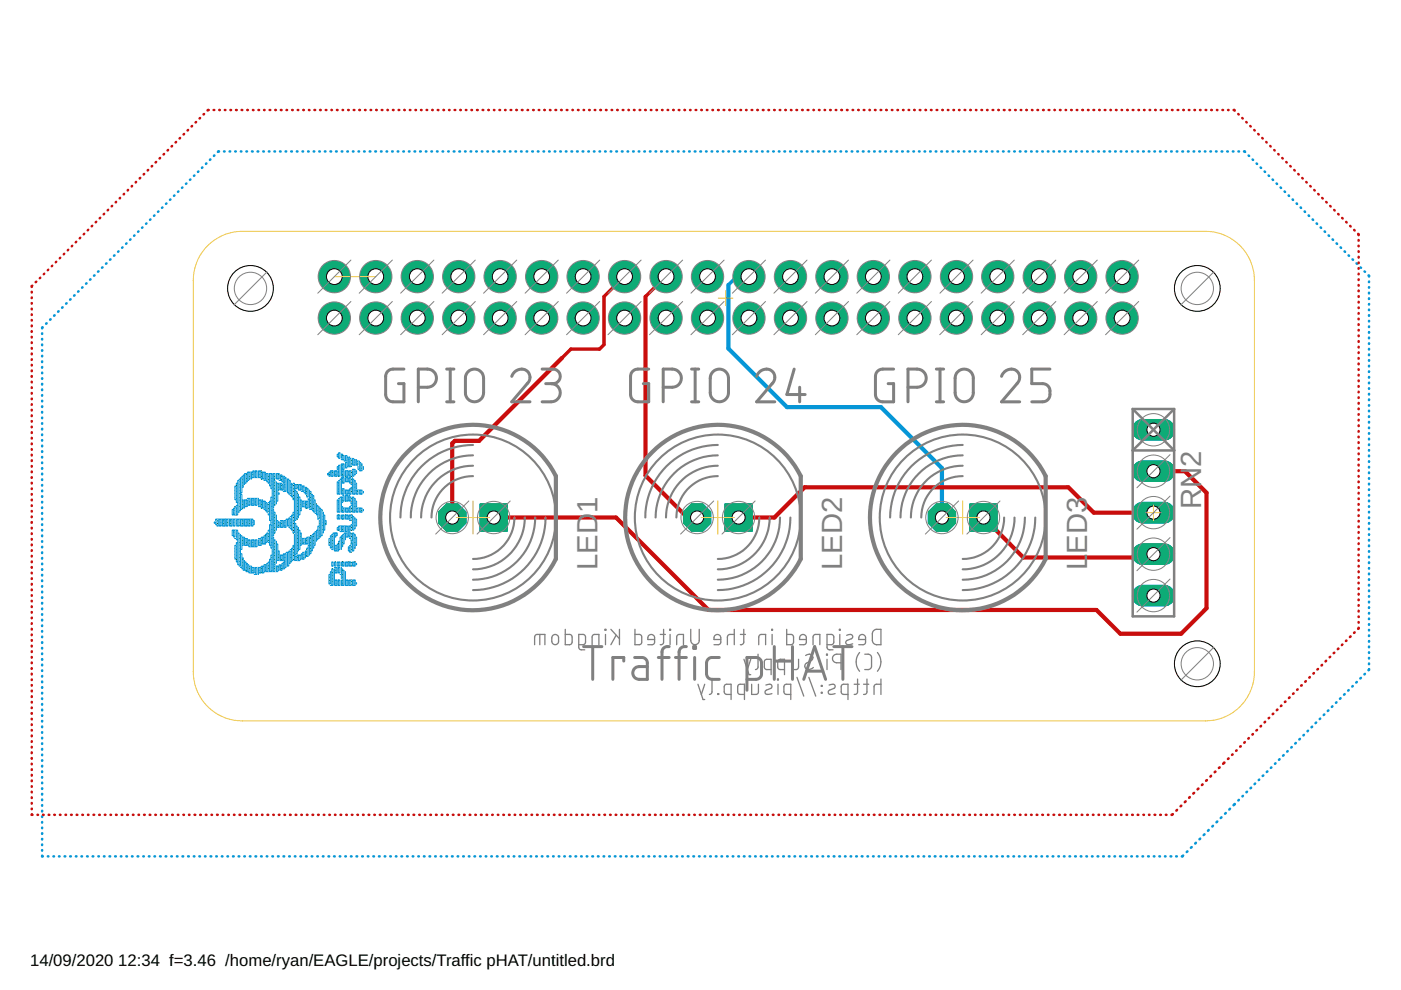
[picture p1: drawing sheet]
<svg xmlns="http://www.w3.org/2000/svg" width="297mm" height="210mm" viewBox="0 0 297 210" stroke-linecap="round" stroke-linejoin="round" font-family="sans-serif">
<defs><g id="words">
<g font-size="6.2" fill="#808080">
<text x="254.7" y="107.9" transform="rotate(-90 254.7 107.9)">RN2</text>
<text x="126.7" y="108.8" transform="rotate(-90 126.7 108.8)">1</text>
<text x="230.5" y="117.4" transform="rotate(-90 230.5 117.4)">ED3</text>
<text x="126.7" y="120.9" transform="rotate(-90 126.7 120.9)">LED</text>
<text x="178.6" y="120.9" transform="rotate(-90 178.6 120.9)">LED2</text>
<text x="230.5" y="120.9" transform="rotate(-90 230.5 120.9)">L</text>
</g>
<g font-size="3.5">
<text x="6.4" y="204.7">14/09/2020</text>
<text x="25.1" y="204.7">12:34 f=3.46 /home/ryan/EAGLE/projects/Traffic pHAT/untitled.brd</text>
</g>
</g></defs>
<g fill="none" stroke="#808080" stroke-width=".28">
<path d="M113.3 136.7l.1-1.8 .5-.4h1.6v2.2M114.4 134.5v2.2M117.1 134.8a.72 .72 0 0 1 .8-.2 .72 .72 0 0 1 .5 .6v.8a.72 .72 0 0 1-.7 .7 .72 .72 0 0 1-.7-.7zM119.8 133.4v3.3l1.3-.1 .2-.5-.1-1.4-.3-.2h-1.1M122.7 136.7h1.1l.3-.4v-1.4l-.3-.4h-1.1v2.7l.4 .6h.9M125.5 136.7l.1-1.8 .5-.4h.9v2.2M128.3 133.4h.2v.2h-.2zM128.4 134.5v2.2M129.5 133.4l1.8 2M130.6 134.7l-1.1 2M131.3 133.4v3.3M134.6 133.4v3.3l1.2-.1 .3-.5-.1-1.4-.3-.2h-1.1"/>
<path d="M138.8 135.6h-1.4a.75 .75 0 0 1 .5-1 .75 .75 0 0 1 .9 .6v1.1l-.2 .3-1.2 .1M140 134.5h1.1M140.7 133.4v2.9l-.2 .3-.5 .1M142 133.4h.2v.2h-.2zM142.1 134.5v2.2M143.5 136.7v-1.8l.5-.4h.9v2.2M146.5 133.4v2.4a.9 .9 0 0 0 .9 .9 .9 .9 0 0 0 .9-.9v-2.4M152.8 135.6h-1.4a.75 .75 0 0 1 .5-1 .75 .75 0 0 1 .9 .6v1.1l-.2 .3-1.2 .1M155.7 134.5h-1.1l-.3 .2-.1 2M155.7 133.4v3.3M157 134.5h1.1M157.7 133.4v2.9l-.2 .3-.5 .1"/>
<path d="M157.7 139.8l1.1 3.2h.4M159.2 139.8l-.7 2.2M160.7 138.7v2.9l-.5 .4M160.9 136.7v-1.8l.5-.4h.9v2.2M163.6 133.4h.2v.2h-.2zM163.7 134.5v2.2M166.8 133.4v3.3l1.2-.1 .3-.5-.2-1.4-.2-.2h-1.1M167.9 139.8v2.2l1-.1 .3-.2 .1-1.9M170.8 139a.83 .83 0 0 1 1.2-.2 .83 .83 0 0 1 .1 1.2l-1.1 .6a.78 .78 0 0 0-.2 1.1 .78 .78 0 0 0 1.1 .1l.5-.3M171 135.6h-1.5a.75 .75 0 0 1 .5-1 .75 .75 0 0 1 1 .6l-.1 1.1-.1 .3-1.3 .1M172.4 136.7v-1.8l.5-.4h.9v2.2M175.2 138.7h.2v.2h-.2z"/>
<path d="M175.3 136.7h1.1l.4-.4v-1.4l-.4-.4h-1.1v2.7l.4 .6h.9M175.3 139.8v2.2M178 133.4h.1v.2h-.1zM178.1 134.5v2.2M179.5 134.7l.8-.2 .4 .2 .1 .3-.3 .4-1 .5-.2 .5a1.03 1.03 0 0 0 1.5 .1M182.2 138.3a3.1 3.1 0 0 0 0 4M183.3 138.7a1.25 1.25 0 0 1 1.4 .3l.1 .4-.1 2.3a1.25 1.25 0 0 1-1.4 .3M183.5 135.6h-1.4a.75 .75 0 0 1 .5-1 .75 .75 0 0 1 .9 .6l-.1 1.3-.4 .2h-.9M185.2 133.7l.4-.2 1.2-.1v3.3a1.67 1.67 0 0 1-1.6-.3l-.2-.6v-1.5zM186 138.3a3 3 0 0 1 0 4M148 145.1l1.1 3.2h.3M149.4 145.1l-.7 2.1"/>
<path d="M151 144l-.1 2.9-.5 .3M152.2 147.1h.2v.1h-.2zM155 147.2h-1.1l-.3-.2-.1-1.4 .3-.4 1.2-.1v3.2M157.8 147.2h-1l-.3-.2-.1-1.4 .2-.4 1.2-.1v3.2M159.4 145.1v2.1h1l.3-.2 .1-1.9M162.4 145.2h.3a.57 .57 0 0 1 .8-.1 .57 .57 0 0 1 .1 .8l-1.3 .5-.1 .4 .1 .3 .4 .1 1-.1M163.5 142l-1.1-.1-.3-.2v-1.4l.2-.4 1.2-.1v3.2M164.8 144h.2v.2h-.2zM165 145.1v2.1M166.3 142l-1-.1-.3-.2-.1-1.4 .2-.4 1.2-.1v3.2M167.7 147.2h-1.1l-.3-.2-.1-1.4 .2-.4 1.3-.1v3.2M169 143.6l1.4 4"/>
<path d="M171.5 143.6l1.5 4M174.1 145.3h.2v.2h-.2zM174.1 146.8h.2v.2h-.2zM175.8 145.2l.5-.1a.49 .49 0 0 1 .7 .2 .49 .49 0 0 1-.2 .7l-1.1 .4-.1 .5a1.05 1.05 0 0 0 1.5 .2M178.3 140.5a1.57 1.57 0 0 1-1.6-.3 .9 .9 0 0 1-.1-1 .9 .9 0 0 1 .8-.5h.9v3.3M179.8 147.2h-1.1l-.3-.2v-1.4l.2-.4 1.2-.1v3.2M181.1 145.1h1.1M181.8 144v2.9l-.4 .3h-.3M183.1 145.1h1.1M183.8 144v2.9l-.3 .3h-.4M186.8 145.1h-1.1l-.3 .2-.1 1.9M186.8 144v3.2"/>
</g>
<g fill="none" stroke="#0696d7" stroke-width=".53">
<path d="M38.7 39.8h-.1M39.5 38.9l-.1 .1M40.4 38.1h-.1M41.2 37.2l-.1 .1M42.1 36.4h-.1M42.9 35.5l-.1 .1M43.8 34.6l-.1 .2M44.6 33.8l-.1 .1M45.4 33v.1M46.4 32.1l-.2 .1M47.5 32.1h.1M48.7 32.1h.1"/>
<path d="M49.9 32.1h.1M51.1 32.1h.1M52.2 32.1h.2M53.4 32.1h.2M54.6 32.1h.2M55.8 32.1h.1M57 32.1h.1M58.2 32.1h.1M59.4 32.1h.1M60.6 32.1h.1M61.7 32.1h.2M62.9 32.1h.2"/>
<path d="M64.1 32.1h.2M65.3 32.1h.1M66.5 32.1h.1M67.7 32.1h.1M68.9 32.1h.1M70.1 32.1h.1M71.2 32.1h.2M72.5 32.1h.1M73.6 32.1h.2M74.8 32.1h.2M76 32.1h.1M77.2 32.1h.1"/>
<path d="M78.4 32.1h.1M79.6 32.1h.1M80.8 32.1h.1M82 32.1h.1M83.1 32.1h.2M84.3 32.1h.2M85.5 32.1h.1M86.7 32.1h.1M87.9 32.1h.1M89.1 32.1h.1M90.3 32.1h.1M91.5 32.1h.1"/>
<path d="M92.6 32.1h.2M93.8 32.1h.2M95 32.1h.1M96.2 32.1h.2M97.4 32.1h.1M98.6 32.1h.1M99.8 32.1h.1M101 32.1h.1M102.2 32.1h.1M103.3 32.1h.2M104.5 32.1h.2M105.7 32.1h.2"/>
<path d="M106.9 32.1h.1M108.1 32.1h.1M109.3 32.1h.1M110.5 32.1h.1M111.7 32.1h.1M112.8 32.1h.2M114 32.1h.2M115.2 32.1h.2M116.4 32.1h.1M117.6 32.1h.1M118.8 32.1h.1M120 32.1h.1"/>
<path d="M121.2 32.1h.1M122.3 32.1h.2M123.5 32.1h.2M124.7 32.1h.2M125.9 32.1h.1M127.1 32.1h.1M128.3 32.1h.1M129.5 32.1h.1M130.7 32.1h.1M131.8 32.1h.2M133.1 32.1h.1M134.2 32.1h.2"/>
<path d="M135.4 32.1h.2M136.6 32.1h.1M137.8 32.1h.1M139 32.1h.1M140.2 32.1h.1M141.4 32.1h.1M142.6 32.1h.1M143.7 32.1h.2M144.9 32.1h.2M146.1 32.1h.1M147.3 32.1h.1M148.5 32.1h.1"/>
<path d="M149.7 32.1h.1M150.9 32.1h.1M152.1 32.1h.1M153.2 32.1h.2M154.4 32.1h.2M155.6 32.1h.2M156.8 32.1h.2M158 32.1h.1M159.2 32.1h.1M160.4 32.1h.1M161.6 32.1h.1M162.8 32.1h.1"/>
<path d="M163.9 32.1h.2M165.1 32.1h.2M166.3 32.1h.2M167.5 32.1h.1M168.7 32.1h.1M169.9 32.1h.1M171.1 32.1h.1M172.3 32.1h.1M173.4 32.1h.2M174.6 32.1h.2M175.8 32.1h.2M177 32.1h.1"/>
<path d="M178.2 32.1h.1M179.4 32.1h.1M180.6 32.1h.1M181.8 32.1h.1M182.9 32.1h.2M184.1 32.1h.2M185.3 32.1h.2M186.5 32.1h.1M187.7 32.1h.1M188.9 32.1h.1M190.1 32.1h.1M191.3 32.1h.1"/>
<path d="M192.4 32.1h.2M193.7 32.1h.1M194.8 32.1h.2M196 32.1h.2M197.2 32.1h.1M198.4 32.1h.1M199.6 32.1h.1M200.8 32.1h.1M202 32.1h.1M203.2 32.1h.1M204.3 32.1h.2M205.5 32.1h.2"/>
<path d="M206.7 32.1h.1M207.9 32.1h.1M209.1 32.1h.1M210.3 32.1h.1M211.5 32.1h.1M212.7 32.1h.1M213.8 32.1h.2M215 32.1h.2M216.2 32.1h.2M217.4 32.1h.2M218.6 32.1h.1M219.8 32.1h.1"/>
<path d="M221 32.1h.1M222.2 32.1h.1M223.4 32.1h.1M224.5 32.1h.2M225.7 32.1h.2M226.9 32.1h.2M228.1 32.1h.1M229.3 32.1h.1M230.5 32.1h.1M231.7 32.1h.1M232.9 32.1h.1M234 32.1h.2"/>
<path d="M235.2 32.1h.2M236.4 32.1h.2M237.6 32.1h.1M238.8 32.1h.1M240 32.1h.1M241.2 32.1h.1M242.4 32.1h.1M243.5 32.1h.2M244.8 32.1h.1M245.9 32.1h.2M247.1 32.1h.1M248.3 32.1h.1"/>
<path d="M249.5 32.1h.1M250.7 32.1h.1M251.9 32.1h.1M253.1 32.1h.1M254.3 32.1h.1M255.4 32.1h.2M256.6 32.1h.2M257.8 32.1h.1M259 32.1h.1M260.2 32.1h.1M261.4 32.1h.1M262.6 32.1h.1"/>
<path d="M263.8 32.1l.2 .1M264.7 33l.1 .1M265.6 33.8l.1 .1M266.4 34.7l.1 .1M267.3 35.5l.1 .1M268.1 36.4h.1M269 37.2l.1 .1M269.8 38.1l.1 .1M270.7 38.9l.1 .1M271.5 39.8l.1 .1M19.2 59.2l-.1 .1M20 58.4l-.1 .1"/>
<path d="M20.9 57.5l-.1 .1M21.7 56.7l-.1 .1M22.6 55.8l-.1 .1M23.4 55l-.1 .1M24.3 54.1l-.1 .1M25.1 53.3l-.1 .1M26 52.5h-.1M26.8 51.6l-.1 .1M27.7 50.8h-.1M28.5 49.9l-.1 .1M29.4 49.1h-.1M30.2 48.2l-.1 .1"/>
<path d="M31.1 47.4l-.1 .1M31.9 46.5l-.1 .1M32.7 45.7v.1M33.6 44.8l-.1 .1M34.4 44v.1M35.3 43.1l-.1 .1M36.1 42.3l-.1 .1M37 41.4l-.1 .1M37.8 40.6l-.1 .1M272.4 40.6l.1 .1M273.2 41.4l.1 .2M274.1 42.3l.1 .1"/>
<path d="M274.9 43.1l.1 .1M275.8 44v.1M276.6 44.8l.1 .1M277.5 45.7l.1 .1M278.3 46.5l.1 .1M279.1 47.4l.2 .1M280 48.2l.1 .1M280.8 49.1l.1 .1M281.7 49.9l.1 .1M282.5 50.8l.1 .1M283.4 51.6l.1 .1M284.2 52.5l.1 .1"/>
<path d="M285.1 53.3l.1 .1M285.9 54.1l.1 .2M286.8 55l.1 .1M287.6 55.8l.1 .1M288.5 56.7l.1 .1M289.3 57.6h.1M290.2 58.4l.1 .2M290.3 59.7v.1M8.9 70.7v.1M8.9 71.9v.1M8.9 73v.2M8.9 74.3v.1"/>
<path d="M8.9 75.4v.2M8.9 76.6v.2M8.9 77.8v.2M8.9 79v.1M9 69.4l-.1 .2M9.9 68.5l-.1 .1M10.7 67.7l-.1 .1M11.6 66.8l-.1 .2M12.4 66l-.1 .1M13.3 65.2l-.1 .1M14.1 64.3l-.1 .1M15 63.5h-.1"/>
<path d="M15.8 62.6l-.1 .1M16.7 61.8h-.1M17.5 60.9l-.1 .1M18.4 60.1l-.2 .1M290.3 60.9v.1M290.3 62.1v.1M290.3 63.2v.2M290.3 64.5v.1M290.3 65.6v.2M290.3 66.8v.2M290.3 68v.2M290.3 69.2v.1"/>
<path d="M290.3 70.4v.1M290.3 71.6v.1M290.3 72.8v.1M290.3 74v.1M290.3 75.2v.1M290.3 76.3v.2M290.3 77.6v.1M290.3 78.7v.2M290.3 79.9v.2M8.9 80.2v.1M8.9 81.4v.1M8.9 82.6v.1"/>
<path d="M8.9 83.8v.1M8.9 85v.1M8.9 86.1v.2M8.9 87.3v.2M8.9 88.5v.2M8.9 89.7v.2M8.9 90.9v.2M8.9 92.1v.1M8.9 93.3v.1M8.9 94.5v.1M8.9 95.7v.1M8.9 96.9v.1"/>
<path d="M8.9 98.1v.1M8.9 99.3v.1M290.3 81.1v.2M290.3 82.3v.1M290.3 83.5v.2M290.3 84.7v.1M290.3 85.9v.1M290.3 87.1v.1M290.3 88.3v.1M290.3 89.5v.1M290.3 90.7v.1M290.3 91.8v.2"/>
<path d="M290.3 93v.2M290.3 94.2v.2M290.3 95.4v.1M290.3 96.6v.2M290.3 97.8v.1M290.3 99v.1M8.9 100.4v.2M8.9 101.6v.2M8.9 102.8v.2M8.9 104v.2M8.9 105.2v.1M8.9 106.4v.1"/>
<path d="M8.9 107.6v.1M8.9 108.8v.1M8.9 110v.1M8.9 111.2v.1M8.9 112.4v.1M8.9 113.5v.2M8.9 114.7v.2M8.9 115.9v.2M8.9 117.1v.2M8.9 118.3v.1M8.9 119.5v.1M290.3 100.2v.1"/>
<path d="M290.3 101.4v.1M290.3 102.6v.1M290.3 103.8v.1M290.3 104.9v.2M290.3 106.1v.2M290.3 107.3v.2M290.3 108.5v.1M290.3 109.7v.2M290.3 110.9v.1M290.3 112.1v.1M290.3 113.3v.1M290.3 114.5v.1"/>
<path d="M290.3 115.7v.1M290.3 116.9v.1M290.3 118v.2M290.3 119.2v.2M8.9 120.7v.1M8.9 121.9v.1M8.9 123.1v.1M8.9 124.3v.1M8.9 125.5v.1M8.9 126.6v.2M8.9 127.8v.2M8.9 129v.2"/>
<path d="M8.9 130.2v.1M8.9 131.4v.2M8.9 132.6v.1M8.9 133.8v.1M8.9 135v.1M8.9 136.2v.1M8.9 137.4v.1M8.9 138.6v.1M8.9 139.7v.2M290.3 120.4v.2M290.3 121.6v.2M290.3 122.8v.2"/>
<path d="M290.3 124v.1M290.3 125.2v.1M290.3 126.4v.1M290.3 127.6v.1M290.3 128.8v.1M290.3 130v.1M290.3 131.1v.2M290.3 132.3v.2M290.3 133.5v.2M290.3 134.7v.2M290.3 135.9v.2M290.3 137.1v.1"/>
<path d="M290.3 138.3v.1M290.3 139.5v.1M8.9 140.9v.2M8.9 142.1v.2M8.9 143.3v.1M8.9 144.5v.2M8.9 145.7v.1M8.9 146.9v.1M8.9 148.1v.1M8.9 149.3v.1M8.9 150.5v.1M8.9 151.7v.1"/>
<path d="M8.9 152.8v.2M8.9 154v.2M8.9 155.2v.2M8.9 156.4v.1M8.9 157.6v.1M8.9 158.8v.1M8.9 160v.1M273 159.3l-.1 .1M273.9 158.4l-.1 .1M274.7 157.5l-.1 .1M275.6 156.7l-.1 .1M276.5 155.8l-.1 .1"/>
<path d="M277.3 154.9l-.1 .1M278.2 154.1l-.1 .1M279 153.2l-.1 .1M279.9 152.4l-.1 .1M280.8 151.5l-.2 .1M281.6 150.6l-.1 .1M282.5 149.8l-.1 .1M283.4 148.9l-.1 .1M284.2 148l-.1 .2M285.1 147.2l-.1 .1M285.9 146.3l-.1 .1M286.8 145.5l-.1 .1"/>
<path d="M287.7 144.6l-.2 .1M288.5 143.7l-.1 .1M289.4 142.9l-.1 .1M290.3 140.7v.1M290.3 141.9l-.1 .2M8.9 161.2v.1M8.9 162.4v.1M8.9 163.6v.1M8.9 164.8v.1M8.9 165.9v.2M8.9 167.1v.2M8.9 168.3v.2"/>
<path d="M8.9 169.5v.2M8.9 170.7v.1M8.9 171.9v.1M8.9 173.1v.1M8.9 174.3v.1M8.9 175.5v.1M8.9 176.7v.1M8.9 177.9v.1M8.9 179v.2M252.7 179.6l-.2 .1M253.6 178.7l-.2 .2M254.5 177.8l-.2 .1"/>
<path d="M255.4 176.9l-.2 .2M256.3 176l-.2 .1M257.2 175.1l-.2 .1M258.1 174.2l-.2 .1M259 173.3l-.2 .1M259.9 172.4l-.2 .1M260.8 171.5l-.2 .1M261.8 170.5l-.3 .2M262.7 169.6l-.1 .1M263.5 168.7l-.1 .1M264.4 167.9l-.1 .1M265.3 167l-.2 .1"/>
<path d="M266.1 166.1l-.1 .2M267 165.3l-.1 .1M267.8 164.4l-.1 .1M268.7 163.6l-.1 .1M269.6 162.7l-.1 .1M270.4 161.8l-.1 .1M271.3 161l-.1 .1M272.2 160.1l-.2 .1M8.9 180.2v.2M8.9 181.4l.2 .2M10.1 181.6h.2M11.3 181.6h.2"/>
<path d="M12.5 181.6h.1M13.7 181.6h.1M14.9 181.6h.1M16.1 181.6h.1M17.3 181.6h.1M18.5 181.6h.1M19.6 181.6h.2M20.8 181.6h.2M22 181.6h.2M23.2 181.6h.2M24.4 181.6h.2M25.6 181.6h.1"/>
<path d="M26.8 181.6h.1M28 181.6h.1M29.2 181.6h.1M30.4 181.6h.1M31.6 181.6h.1M32.7 181.6h.2M33.9 181.6h.2M35.1 181.6h.2M36.3 181.6h.1M37.5 181.6h.1M38.7 181.6h.1M39.9 181.6h.1"/>
<path d="M41.1 181.6h.1M42.3 181.6h.1M43.5 181.6h.1M44.6 181.6h.2M45.8 181.6h.2M47 181.6h.2M48.2 181.6h.1M49.4 181.6h.2M50.6 181.6h.1M51.8 181.6h.1M53 181.6h.1M54.2 181.6h.1"/>
<path d="M55.4 181.6h.1M56.6 181.6h.1M57.7 181.6h.2M58.9 181.6h.2M60.1 181.6h.2M61.3 181.6h.1M62.5 181.6h.1M63.7 181.6h.1M64.9 181.6h.1M66.1 181.6h.1M67.3 181.6h.1M68.5 181.6h.1"/>
<path d="M69.6 181.6h.2M70.8 181.6h.2M72 181.6h.2M73.2 181.6h.1M74.4 181.6h.1M75.6 181.6h.1M76.8 181.6h.1M78 181.6h.1M79.2 181.6h.1M80.3 181.6h.2M81.6 181.6h.1M82.7 181.6h.2"/>
<path d="M83.9 181.6h.2M85.1 181.6h.2M86.3 181.6h.1M87.5 181.6h.1M88.7 181.6h.1M89.9 181.6h.1M91.1 181.6h.1M92.3 181.6h.1M93.5 181.6h.1M94.6 181.6h.2M95.8 181.6h.2M97 181.6h.2"/>
<path d="M98.2 181.6h.1M99.4 181.6h.1M100.6 181.6h.1M101.8 181.6h.1M103 181.6h.1M104.2 181.6h.1M105.3 181.6h.2M106.5 181.6h.2M107.7 181.6h.2M108.9 181.6h.2M110.1 181.6h.2M111.3 181.6h.1"/>
<path d="M112.5 181.6h.1M113.7 181.6h.1M114.9 181.6h.1M116.1 181.6h.1M117.3 181.6h.1M118.4 181.6h.2M119.6 181.6h.2M120.8 181.6h.2M122 181.6h.2M123.2 181.6h.1M124.4 181.6h.1M125.6 181.6h.1"/>
<path d="M126.8 181.6h.1M128 181.6h.1M129.2 181.6h.1M130.3 181.6h.2M131.5 181.6h.2M132.7 181.6h.2M133.9 181.6h.1M135.1 181.6h.1M136.3 181.6h.1M137.5 181.6h.1M138.7 181.6h.1M139.9 181.6h.1"/>
<path d="M141.1 181.6h.1M142.2 181.6h.2M143.4 181.6h.2M144.6 181.6h.2M145.8 181.6h.2M147 181.6h.2M148.2 181.6h.1M149.4 181.6h.1M150.6 181.6h.1M151.8 181.6h.1M153 181.6h.1M154.2 181.6h.1"/>
<path d="M155.3 181.6h.2M156.5 181.6h.2M157.7 181.6h.2M158.9 181.6h.1M160.1 181.6h.1M161.3 181.6h.1M162.5 181.6h.1M163.7 181.6h.1M164.9 181.6h.1M166.1 181.6h.1M167.2 181.6h.2M168.4 181.6h.2"/>
<path d="M169.6 181.6h.2M170.8 181.6h.1M172 181.6h.1M173.2 181.6h.1M174.4 181.6h.1M175.6 181.6h.1M176.8 181.6h.1M177.9 181.6h.2M179.2 181.6h.1M180.3 181.6h.2M181.5 181.6h.2M182.7 181.6h.2"/>
<path d="M183.9 181.6h.1M185.1 181.6h.1M186.3 181.6h.1M187.5 181.6h.1M188.7 181.6h.1M189.9 181.6h.1M191.1 181.6h.1M192.2 181.6h.2M193.4 181.6h.2M194.6 181.6h.2M195.8 181.6h.1M197 181.6h.1"/>
<path d="M198.2 181.6h.1M199.4 181.6h.1M200.6 181.6h.1M201.8 181.6h.1M202.9 181.6h.2M204.2 181.6h.1M205.3 181.6h.2M206.5 181.6h.2M207.7 181.6h.2M208.9 181.6h.1M210.1 181.6h.1M211.3 181.6h.1"/>
<path d="M212.5 181.6h.1M213.7 181.6h.1M214.9 181.6h.1M216 181.6h.2M217.2 181.6h.2M218.4 181.6h.2M219.6 181.6h.2M220.8 181.6h.1M222 181.6h.1M223.2 181.6h.1M224.4 181.6h.1M225.6 181.6h.1"/>
<path d="M226.8 181.6h.1M227.9 181.6h.2M229.1 181.6h.2M230.3 181.6h.2M231.5 181.6h.1M232.7 181.6h.2M233.9 181.6h.1M235.1 181.6h.1M236.3 181.6h.1M237.5 181.6h.1M238.7 181.6h.1M239.9 181.6h.1"/>
<path d="M241 181.6h.2M242.2 181.6h.2M243.4 181.6h.2M244.6 181.6h.2M245.8 181.6h.1M247 181.6h.1M248.2 181.6h.1M249.4 181.6h.1M250.8 181.4l-.2 .2M251.8 180.5l-.2 .2"/>
</g>
<path d="M154.4 60.4v13.5l12.5 12.4h19.9l12.9 13v10.4" fill="none" stroke="#0696d7" stroke-width=".89"/>
<path d="M158.8 58.7h-2.6l-1.8 1.7" fill="none" stroke="#0696d7" stroke-width=".72"/>
<path d="M101.8 106.8h5.8v5.8h-5.8z" fill="#0dab76" stroke="#0dab76" stroke-width=".21"/>
<circle cx="104.7" cy="109.7" r="1.4" fill="#fff" stroke="#000" stroke-width=".21"/>
<circle cx="95.9" cy="109.7" r="3.1" fill="#0dab76" stroke="#0dab76" stroke-width=".21"/>
<circle cx="95.9" cy="109.7" r="1.4" fill="#fff" stroke="#000" stroke-width=".21"/>
<path d="M153.7 106.8h5.8v5.8h-5.8z" fill="#0dab76" stroke="#0dab76" stroke-width=".21"/>
<circle cx="156.6" cy="109.7" r="1.4" fill="#fff" stroke="#000" stroke-width=".21"/>
<circle cx="147.8" cy="109.7" r="3.1" fill="#0dab76" stroke="#0dab76" stroke-width=".21"/>
<circle cx="147.8" cy="109.7" r="1.4" fill="#fff" stroke="#000" stroke-width=".21"/>
<path d="M205.6 106.8h5.8v5.8h-5.8z" fill="#0dab76" stroke="#0dab76" stroke-width=".21"/>
<circle cx="208.5" cy="109.7" r="1.4" fill="#fff" stroke="#000" stroke-width=".21"/>
<circle cx="199.7" cy="109.7" r="3.1" fill="#0dab76" stroke="#0dab76" stroke-width=".21"/>
<circle cx="199.7" cy="109.7" r="1.4" fill="#fff" stroke="#000" stroke-width=".21"/>
<path d="M242.3 91.1h4.5" fill="none" stroke="#0dab76" stroke-width="4.6"/>
<circle cx="244.6" cy="91.1" r="1.4" fill="#fff" stroke="#000" stroke-width=".21"/>
<path d="M242.3 99.9h4.5" fill="none" stroke="#0dab76" stroke-width="4.6"/>
<circle cx="244.6" cy="99.9" r="1.4" fill="#fff" stroke="#000" stroke-width=".21"/>
<path d="M242.3 108.7h4.5" fill="none" stroke="#0dab76" stroke-width="4.6"/>
<circle cx="244.6" cy="108.7" r="1.4" fill="#fff" stroke="#000" stroke-width=".21"/>
<path d="M242.3 117.5h4.5" fill="none" stroke="#0dab76" stroke-width="4.6"/>
<circle cx="244.6" cy="117.5" r="1.4" fill="#fff" stroke="#000" stroke-width=".21"/>
<path d="M242.3 126.3h4.5" fill="none" stroke="#0dab76" stroke-width="4.6"/>
<circle cx="244.6" cy="126.3" r="1.4" fill="#fff" stroke="#000" stroke-width=".21"/>
<circle cx="79.7" cy="58.7" r="3.3" fill="#0dab76" stroke="#0dab76" stroke-width=".21"/>
<circle cx="79.7" cy="58.7" r="1.67" fill="#fff" stroke="#000" stroke-width=".21"/>
<circle cx="88.5" cy="58.7" r="3.3" fill="#0dab76" stroke="#0dab76" stroke-width=".21"/>
<circle cx="88.5" cy="58.7" r="1.67" fill="#fff" stroke="#000" stroke-width=".21"/>
<circle cx="97.3" cy="58.7" r="3.3" fill="#0dab76" stroke="#0dab76" stroke-width=".21"/>
<circle cx="97.3" cy="58.7" r="1.67" fill="#fff" stroke="#000" stroke-width=".21"/>
<circle cx="106" cy="58.7" r="3.3" fill="#0dab76" stroke="#0dab76" stroke-width=".21"/>
<circle cx="106" cy="58.7" r="1.67" fill="#fff" stroke="#000" stroke-width=".21"/>
<circle cx="114.8" cy="58.7" r="3.3" fill="#0dab76" stroke="#0dab76" stroke-width=".21"/>
<circle cx="114.9" cy="58.7" r="1.67" fill="#fff" stroke="#000" stroke-width=".21"/>
<circle cx="123.6" cy="58.7" r="3.3" fill="#0dab76" stroke="#0dab76" stroke-width=".21"/>
<circle cx="123.6" cy="58.7" r="1.67" fill="#fff" stroke="#000" stroke-width=".21"/>
<circle cx="132.4" cy="58.7" r="3.3" fill="#0dab76" stroke="#0dab76" stroke-width=".21"/>
<circle cx="132.4" cy="58.7" r="1.67" fill="#fff" stroke="#000" stroke-width=".21"/>
<circle cx="141.2" cy="58.7" r="3.3" fill="#0dab76" stroke="#0dab76" stroke-width=".21"/>
<circle cx="141.2" cy="58.7" r="1.67" fill="#fff" stroke="#000" stroke-width=".21"/>
<circle cx="150" cy="58.7" r="3.3" fill="#0dab76" stroke="#0dab76" stroke-width=".21"/>
<circle cx="150" cy="58.7" r="1.67" fill="#fff" stroke="#000" stroke-width=".21"/>
<circle cx="158.8" cy="58.7" r="3.3" fill="#0dab76" stroke="#0dab76" stroke-width=".21"/>
<circle cx="158.8" cy="58.7" r="1.67" fill="#fff" stroke="#000" stroke-width=".21"/>
<circle cx="167.6" cy="58.7" r="3.3" fill="#0dab76" stroke="#0dab76" stroke-width=".21"/>
<circle cx="167.6" cy="58.7" r="1.67" fill="#fff" stroke="#000" stroke-width=".21"/>
<circle cx="176.4" cy="58.7" r="3.3" fill="#0dab76" stroke="#0dab76" stroke-width=".21"/>
<circle cx="176.4" cy="58.7" r="1.67" fill="#fff" stroke="#000" stroke-width=".21"/>
<circle cx="185.2" cy="58.7" r="3.3" fill="#0dab76" stroke="#0dab76" stroke-width=".21"/>
<circle cx="185.2" cy="58.7" r="1.67" fill="#fff" stroke="#000" stroke-width=".21"/>
<circle cx="194" cy="58.7" r="3.3" fill="#0dab76" stroke="#0dab76" stroke-width=".21"/>
<circle cx="194" cy="58.7" r="1.67" fill="#fff" stroke="#000" stroke-width=".21"/>
<circle cx="202.8" cy="58.7" r="3.3" fill="#0dab76" stroke="#0dab76" stroke-width=".21"/>
<circle cx="202.8" cy="58.7" r="1.67" fill="#fff" stroke="#000" stroke-width=".21"/>
<circle cx="211.5" cy="58.7" r="3.3" fill="#0dab76" stroke="#0dab76" stroke-width=".21"/>
<circle cx="211.5" cy="58.7" r="1.67" fill="#fff" stroke="#000" stroke-width=".21"/>
<circle cx="220.3" cy="58.7" r="3.3" fill="#0dab76" stroke="#0dab76" stroke-width=".21"/>
<circle cx="220.3" cy="58.7" r="1.67" fill="#fff" stroke="#000" stroke-width=".21"/>
<circle cx="229.1" cy="58.7" r="3.3" fill="#0dab76" stroke="#0dab76" stroke-width=".21"/>
<circle cx="229.1" cy="58.7" r="1.67" fill="#fff" stroke="#000" stroke-width=".21"/>
<circle cx="237.9" cy="58.7" r="3.3" fill="#0dab76" stroke="#0dab76" stroke-width=".21"/>
<circle cx="237.9" cy="58.7" r="1.67" fill="#fff" stroke="#000" stroke-width=".21"/>
<circle cx="79.7" cy="67.4" r="3.3" fill="#0dab76" stroke="#0dab76" stroke-width=".21"/>
<circle cx="79.7" cy="67.4" r="1.67" fill="#fff" stroke="#000" stroke-width=".21"/>
<circle cx="88.5" cy="67.4" r="3.3" fill="#0dab76" stroke="#0dab76" stroke-width=".21"/>
<circle cx="88.5" cy="67.4" r="1.67" fill="#fff" stroke="#000" stroke-width=".21"/>
<circle cx="97.3" cy="67.4" r="3.3" fill="#0dab76" stroke="#0dab76" stroke-width=".21"/>
<circle cx="97.3" cy="67.4" r="1.67" fill="#fff" stroke="#000" stroke-width=".21"/>
<circle cx="106" cy="67.4" r="3.3" fill="#0dab76" stroke="#0dab76" stroke-width=".21"/>
<circle cx="106" cy="67.4" r="1.67" fill="#fff" stroke="#000" stroke-width=".21"/>
<circle cx="114.8" cy="67.4" r="3.3" fill="#0dab76" stroke="#0dab76" stroke-width=".21"/>
<circle cx="114.9" cy="67.4" r="1.67" fill="#fff" stroke="#000" stroke-width=".21"/>
<circle cx="123.6" cy="67.4" r="3.3" fill="#0dab76" stroke="#0dab76" stroke-width=".21"/>
<circle cx="123.6" cy="67.4" r="1.67" fill="#fff" stroke="#000" stroke-width=".21"/>
<circle cx="132.4" cy="67.4" r="3.3" fill="#0dab76" stroke="#0dab76" stroke-width=".21"/>
<circle cx="132.4" cy="67.4" r="1.67" fill="#fff" stroke="#000" stroke-width=".21"/>
<circle cx="141.2" cy="67.4" r="3.3" fill="#0dab76" stroke="#0dab76" stroke-width=".21"/>
<circle cx="141.2" cy="67.4" r="1.67" fill="#fff" stroke="#000" stroke-width=".21"/>
<circle cx="150" cy="67.4" r="3.3" fill="#0dab76" stroke="#0dab76" stroke-width=".21"/>
<circle cx="150" cy="67.4" r="1.67" fill="#fff" stroke="#000" stroke-width=".21"/>
<circle cx="158.8" cy="67.4" r="3.3" fill="#0dab76" stroke="#0dab76" stroke-width=".21"/>
<circle cx="158.8" cy="67.4" r="1.67" fill="#fff" stroke="#000" stroke-width=".21"/>
<circle cx="167.6" cy="67.4" r="3.3" fill="#0dab76" stroke="#0dab76" stroke-width=".21"/>
<circle cx="167.6" cy="67.4" r="1.67" fill="#fff" stroke="#000" stroke-width=".21"/>
<circle cx="176.4" cy="67.4" r="3.3" fill="#0dab76" stroke="#0dab76" stroke-width=".21"/>
<circle cx="176.4" cy="67.4" r="1.67" fill="#fff" stroke="#000" stroke-width=".21"/>
<circle cx="185.2" cy="67.4" r="3.3" fill="#0dab76" stroke="#0dab76" stroke-width=".21"/>
<circle cx="185.2" cy="67.4" r="1.67" fill="#fff" stroke="#000" stroke-width=".21"/>
<circle cx="194" cy="67.4" r="3.3" fill="#0dab76" stroke="#0dab76" stroke-width=".21"/>
<circle cx="194" cy="67.4" r="1.67" fill="#fff" stroke="#000" stroke-width=".21"/>
<circle cx="202.8" cy="67.4" r="3.3" fill="#0dab76" stroke="#0dab76" stroke-width=".21"/>
<circle cx="202.8" cy="67.4" r="1.67" fill="#fff" stroke="#000" stroke-width=".21"/>
<circle cx="211.5" cy="67.4" r="3.3" fill="#0dab76" stroke="#0dab76" stroke-width=".21"/>
<circle cx="211.5" cy="67.4" r="1.67" fill="#fff" stroke="#000" stroke-width=".21"/>
<circle cx="220.3" cy="67.4" r="3.3" fill="#0dab76" stroke="#0dab76" stroke-width=".21"/>
<circle cx="220.3" cy="67.4" r="1.67" fill="#fff" stroke="#000" stroke-width=".21"/>
<circle cx="229.1" cy="67.4" r="3.3" fill="#0dab76" stroke="#0dab76" stroke-width=".21"/>
<circle cx="229.1" cy="67.4" r="1.67" fill="#fff" stroke="#000" stroke-width=".21"/>
<circle cx="237.9" cy="67.4" r="3.3" fill="#0dab76" stroke="#0dab76" stroke-width=".21"/>
<circle cx="237.9" cy="67.4" r="1.67" fill="#fff" stroke="#000" stroke-width=".21"/>
<circle cx="70.9" cy="58.7" r="3.3" fill="#0dab76" stroke="#0dab76" stroke-width=".21"/>
<circle cx="70.9" cy="58.7" r="1.67" fill="#fff" stroke="#000" stroke-width=".21"/>
<circle cx="70.9" cy="67.4" r="3.3" fill="#0dab76" stroke="#0dab76" stroke-width=".21"/>
<circle cx="70.9" cy="67.4" r="1.67" fill="#fff" stroke="#000" stroke-width=".21"/>
<g fill="none" stroke="#c90d0c" stroke-width=".53">
<path d="M28 39.4l-.1 .1M28.9 38.6l-.1 .1M29.7 37.7l-.1 .1M30.6 36.9l-.1 .1M31.4 36l-.1 .1M32.3 35.2l-.1 .1M33.1 34.3l-.1 .1M34 33.5l-.2 .1M34.8 32.6l-.1 .1M35.6 31.8l-.1 .1M36.5 30.9l-.1 .2M37.3 30.1l-.1 .1"/>
<path d="M38.2 29.3l-.1 .1M39 28.4l-.1 .1M39.9 27.6l-.1 .1M40.7 26.7l-.1 .1M41.6 25.9l-.1 .1M42.4 25l-.1 .1M43.3 24.2l-.1 .1M44.2 23.3l-.2 .1M45.3 23.3h.1M46.5 23.3h.1M47.7 23.3h.1M48.9 23.3h.1"/>
<path d="M50 23.3h.2M51.2 23.3h.2M52.4 23.3h.2M53.6 23.3h.1M54.8 23.3h.1M56 23.3h.1M57.2 23.3h.1M58.4 23.3h.1M59.5 23.3h.2M60.7 23.3h.2M61.9 23.3h.2M63.1 23.3h.1"/>
<path d="M64.3 23.3h.1M65.5 23.3h.1M66.7 23.3h.1M67.9 23.3h.1M69.1 23.3h.1M70.3 23.3h.1M71.4 23.3h.2M72.6 23.3h.1M73.8 23.3h.1M75 23.3h.1M76.2 23.3h.1M77.4 23.3h.1"/>
<path d="M78.6 23.3h.1M79.8 23.3h.1M80.9 23.3h.2M82.1 23.3h.2M83.3 23.3h.2M84.5 23.3h.1M85.7 23.3h.1M86.9 23.3h.1M88.1 23.3h.1M89.3 23.3h.1M90.4 23.3h.2M91.6 23.3h.2"/>
<path d="M92.8 23.3h.2M94 23.3h.1M95.2 23.3h.1M96.4 23.3h.1M97.6 23.3h.1M98.8 23.3h.1M99.9 23.3h.2M101.1 23.3h.2M102.3 23.3h.2M103.5 23.3h.2M104.7 23.3h.1M105.9 23.3h.1"/>
<path d="M107.1 23.3h.1M108.3 23.3h.1M109.5 23.3h.1M110.6 23.3h.2M111.8 23.3h.2M113 23.3h.2M114.2 23.3h.1M115.4 23.3h.1M116.6 23.3h.1M117.8 23.3h.1M119 23.3h.1M120.2 23.3h.1"/>
<path d="M121.3 23.3h.2M122.5 23.3h.2M123.7 23.3h.1M124.9 23.3h.1M126.1 23.3h.1M127.3 23.3h.1M128.5 23.3h.1M129.7 23.3h.1M130.9 23.3h.1M132 23.3h.2M133.2 23.3h.1M134.4 23.3h.1"/>
<path d="M135.6 23.3h.1M136.8 23.3h.1M138 23.3h.1M139.2 23.3h.1M140.4 23.3h.1M141.5 23.3h.2M142.7 23.3h.2M143.9 23.3h.2M145.1 23.3h.1M146.3 23.3h.1M147.5 23.3h.1M148.7 23.3h.1"/>
<path d="M149.9 23.3h.1M151 23.3h.2M152.2 23.3h.2M153.4 23.3h.2M154.6 23.3h.1M155.8 23.3h.1M157 23.3h.1M158.2 23.3h.1M159.4 23.3h.1M160.5 23.3h.2M161.7 23.3h.2M162.9 23.3h.2"/>
<path d="M164.1 23.3h.2M165.3 23.3h.1M166.5 23.3h.1M167.7 23.3h.1M168.9 23.3h.1M170.1 23.3h.1M171.2 23.3h.2M172.4 23.3h.2M173.6 23.3h.2M174.8 23.3h.1M176 23.3h.1M177.2 23.3h.1"/>
<path d="M178.4 23.3h.1M179.6 23.3h.1M180.8 23.3h.1M181.9 23.3h.2M183.1 23.3h.2M184.3 23.3h.1M185.5 23.3h.1M186.7 23.3h.1M187.9 23.3h.1M189.1 23.3h.1M190.3 23.3h.1M191.5 23.3h.1"/>
<path d="M192.6 23.3h.2M193.8 23.3h.2M195 23.3h.2M196.2 23.3h.1M197.4 23.3h.1M198.6 23.3h.1M199.8 23.3h.1M201 23.3h.1M202.1 23.3h.2M203.3 23.3h.2M204.5 23.3h.2M205.7 23.3h.1"/>
<path d="M206.9 23.3h.1M208.1 23.3h.1M209.3 23.3h.1M210.5 23.3h.1M211.6 23.3h.2M212.8 23.3h.2M214 23.3h.2M215.2 23.3h.1M216.4 23.3h.1M217.6 23.3h.1M218.8 23.3h.1M220 23.3h.1"/>
<path d="M221.1 23.3h.2M222.3 23.3h.2M223.5 23.3h.2M224.7 23.3h.2M225.9 23.3h.1M227.1 23.3h.1M228.3 23.3h.1M229.5 23.3h.1M230.7 23.3h.1M231.8 23.3h.2M233 23.3h.2M234.2 23.3h.2"/>
<path d="M235.4 23.3h.1M236.6 23.3h.1M237.8 23.3h.1M239 23.3h.1M240.2 23.3h.1M241.4 23.3h.1M242.5 23.3h.2M243.7 23.3h.2M244.9 23.3h.1M246.1 23.3h.1M247.3 23.3h.1M248.5 23.3h.1"/>
<path d="M249.7 23.3h.1M250.9 23.3h.1M252.1 23.3h.1M253.2 23.3h.2M254.4 23.3h.2M255.6 23.3h.2M256.8 23.3h.1M258 23.3h.1M259.2 23.3h.1M260.4 23.3h.1M261.6 23.3l.2 .1M262.5 24.2l.1 .1"/>
<path d="M263.4 25l.1 .1M264.2 25.9l.1 .1M265.1 26.7l.1 .1M265.9 27.6l.1 .1M266.8 28.4l.1 .1M267.6 29.3l.1 .1M268.5 30.1l.1 .1M269.3 30.9l.1 .2M270.2 31.8l.1 .1M271 32.7h.1M271.9 33.5l.1 .1M272.7 34.4h.1"/>
<path d="M273.6 35.2l.1 .1M274.4 36l.1 .2M275.3 36.9l.1 .1M276.1 37.7l.1 .1M276.9 38.6l.2 .1M277.8 39.4l.1 .1M7.7 59.7l-.1 .1M8.5 58.9l-.1 .1M9.4 58l-.1 .1M10.2 57.2l-.1 .1M11.1 56.3l-.1 .2M11.9 55.5l-.1 .1"/>
<path d="M12.8 54.7l-.1 .1M13.6 53.8l-.1 .1M14.5 53l-.1 .1M15.3 52.1l-.1 .1M16.2 51.3l-.1 .1M17 50.4l-.1 .1M17.8 49.6v.1M18.7 48.7l-.1 .1M19.5 47.9v.1M20.4 47l-.1 .1M21.2 46.2l-.1 .1M22.1 45.3l-.1 .1"/>
<path d="M22.9 44.5l-.1 .1M23.8 43.6l-.1 .2M24.6 42.8l-.1 .1M25.5 42l-.1 .1M26.3 41.1l-.1 .1M27.2 40.3l-.1 .1M278.6 40.3l.1 .1M279.5 41.1l.1 .1M280.3 42l.1 .1M281.2 42.8l.1 .1M282 43.7l.1 .1M282.9 44.5l.1 .1"/>
<path d="M283.7 45.4l.1 .1M284.6 46.2l.1 .1M285.4 47.1l.1 .1M286.3 47.9l.1 .1M287.1 48.7l.1 .2M288 49.6l.1 .2M288.1 50.9v.1M288.1 52.1v.1M288.1 53.3v.1M288.1 54.5v.1M288.1 55.6v.2M288.1 56.9v.1"/>
<path d="M288.1 58v.2M288.1 59.2v.2M6.7 61.9v.1M6.7 63.1v.1M6.7 64.3v.1M6.7 65.4v.2M6.7 66.7v.1M6.7 67.8v.2M6.7 69v.2M6.7 70.2v.2M6.7 71.4v.1M6.7 72.6v.1"/>
<path d="M6.7 73.8v.1M6.7 75v.1M6.7 76.2v.1M6.7 77.4v.1M6.7 78.5v.2M6.7 79.7v.2M6.8 60.6l-.1 .2M288.1 60.4v.2M288.1 61.6v.1M288.1 62.8v.1M288.1 64v.1M288.1 65.2v.1"/>
<path d="M288.1 66.4v.1M288.1 67.6v.1M288.1 68.7v.2M288.1 70v.1M288.1 71.1v.2M288.1 72.3v.2M288.1 73.5v.2M288.1 74.7v.1M288.1 75.9v.2M288.1 77.1v.1M288.1 78.3v.1M288.1 79.5v.1"/>
<path d="M6.7 80.9v.2M6.7 82.1v.2M6.7 83.3v.2M6.7 84.5v.1M6.7 85.7v.1M6.7 86.9v.1M6.7 88.1v.1M6.7 89.3v.1M6.7 90.5v.1M6.7 91.7v.1M6.7 92.8v.2M6.7 94v.2"/>
<path d="M6.7 95.2v.2M6.7 96.4v.2M6.7 97.6v.1M6.7 98.8v.1M6.7 100v.1M288.1 80.7v.1M288.1 81.9v.1M288.1 83.1v.1M288.1 84.2v.2M288.1 85.4v.2M288.1 86.6v.2M288.1 87.8v.1"/>
<path d="M288.1 89v.1M288.1 90.2v.1M288.1 91.4v.1M288.1 92.6v.1M288.1 93.8v.1M288.1 95v.1M288.1 96.2v.1M288.1 97.3v.2M288.1 98.5v.2M288.1 99.7v.2M6.7 101.2v.1M6.7 102.4v.1"/>
<path d="M6.7 103.6v.1M6.7 104.8v.1M6.7 105.9v.2M6.7 107.1v.2M6.7 108.3v.2M6.7 109.5v.1M6.7 110.7v.1M6.7 111.9v.1M6.7 113.1v.1M6.7 114.3v.1M6.7 115.5v.1M6.7 116.7v.1"/>
<path d="M6.7 117.9v.1M6.7 119v.2M288.1 100.9v.1M288.1 102.1v.1M288.1 103.3v.1M288.1 104.5v.1M288.1 105.7v.1M288.1 106.9v.1M288.1 108.1v.1M288.1 109.3v.1M288.1 110.4v.2M288.1 111.6v.2"/>
<path d="M288.1 112.8v.2M288.1 114v.2M288.1 115.2v.1M288.1 116.4v.1M288.1 117.6v.1M288.1 118.8v.1M288.1 120v.1M6.7 120.2v.2M6.7 121.4v.2M6.7 122.6v.1M6.7 123.8v.2M6.7 125v.1"/>
<path d="M6.7 126.2v.1M6.7 127.4v.1M6.7 128.6v.1M6.7 129.8v.1M6.7 131v.1M6.7 132.1v.2M6.7 133.3v.2M6.7 134.5v.2M6.7 135.7v.1M6.7 136.9v.2M6.7 138.1v.1M6.7 139.3v.1"/>
<path d="M282 139.3l-.1 .1M282.9 138.4l-.1 .1M283.8 137.5l-.2 .1M284.6 136.7l-.1 .1M285.5 135.8l-.1 .1M286.3 134.9l-.1 .2M287.2 134.1l-.1 .1M288.1 121.2v.1M288.1 122.4v.1M288.1 123.5v.2M288.1 124.7v.2M288.1 125.9v.2"/>
<path d="M288.1 127.1v.2M288.1 128.3v.1M288.1 129.5v.1M288.1 130.7v.1M288.1 131.9v.1M288.1 133.1l-.1 .2M6.7 140.5v.1M6.7 141.7v.1M6.7 142.9v.1M6.7 144.1v.1M6.7 145.2v.2M6.7 146.4v.2"/>
<path d="M6.7 147.6v.2M6.7 148.8v.1M6.7 150v.1M6.7 151.2v.1M6.7 152.4v.1M6.7 153.6v.1M6.7 154.8v.1M6.7 156v.1M6.7 157.2v.1M6.7 158.3v.2M6.7 159.5v.2M261.3 159.9l-.1 .2"/>
<path d="M262.2 159.1l-.1 .1M263.1 158.2l-.2 .1M263.9 157.4l-.1 .1M264.8 156.5l-.1 .1M265.6 155.6l-.1 .1M266.5 154.8l-.1 .1M267.4 153.9l-.1 .1M268.2 153l-.1 .2M269.1 152.2l-.1 .1M270 151.3l-.2 .1M270.8 150.5l-.1 .1M271.7 149.6l-.1 .1"/>
<path d="M272.5 148.7l-.1 .1M273.4 147.9l-.1 .1M274.3 147l-.1 .1M275.1 146.2l-.1 .1M276 145.3l-.1 .1M276.9 144.4l-.2 .1M277.7 143.6l-.1 .1M278.6 142.7l-.1 .1M279.4 141.8l-.1 .1M280.3 141l-.1 .1M281.2 140.1l-.1 .1M6.7 160.7v.2"/>
<path d="M6.7 161.9v.2M6.7 163.1v.1M6.7 164.3v.1M6.7 165.5v.1M6.7 166.7v.1M6.7 167.9v.1M6.7 169.1v.1M6.7 170.2v.2M6.7 171.4v.2M6.7 172.6l.2 .2M7.9 172.8h.2M9.1 172.8h.1"/>
<path d="M10.3 172.8h.2M11.5 172.8h.1M12.7 172.8h.1M13.9 172.8h.1M15.1 172.8h.1M16.3 172.8h.1M17.5 172.8h.1M18.6 172.8h.2M19.8 172.8h.2M21 172.8h.2M22.2 172.8h.2M23.4 172.8h.1"/>
<path d="M24.6 172.8h.1M25.8 172.8h.1M27 172.8h.1M28.2 172.8h.1M29.4 172.8h.1M30.5 172.8h.2M31.7 172.8h.2M32.9 172.8h.2M34.1 172.8h.1M35.3 172.8h.1M36.5 172.8h.1M37.7 172.8h.1"/>
<path d="M38.9 172.8h.1M40.1 172.8h.1M41.3 172.8h.1M42.4 172.8h.2M43.6 172.8h.2M44.8 172.8h.2M46 172.8h.2M47.2 172.8h.1M48.4 172.8h.1M49.6 172.8h.1M50.8 172.8h.1M52 172.8h.1"/>
<path d="M53.2 172.8h.1M54.4 172.8h.1M55.5 172.8h.2M56.7 172.8h.2M57.9 172.8h.2M59.1 172.8h.1M60.3 172.8h.1M61.5 172.8h.1M62.7 172.8h.1M63.9 172.8h.1M65.1 172.8h.1M66.3 172.8h.1"/>
<path d="M67.4 172.8h.2M68.6 172.8h.2M69.8 172.8h.2M71 172.8h.1M72.2 172.8h.1M73.4 172.8h.1M74.6 172.8h.1M75.8 172.8h.1M77 172.8h.1M78.1 172.8h.2M79.4 172.8h.1M80.5 172.8h.2"/>
<path d="M81.7 172.8h.2M82.9 172.8h.2M84.1 172.8h.1M85.3 172.8h.1M86.5 172.8h.1M87.7 172.8h.1M88.9 172.8h.1M90.1 172.8h.1M91.2 172.8h.2M92.4 172.8h.2M93.6 172.8h.2M94.8 172.8h.2"/>
<path d="M96 172.8h.1M97.2 172.8h.1M98.4 172.8h.1M99.6 172.8h.1M100.8 172.8h.1M102 172.8h.1M103.1 172.8h.2M104.4 172.8h.1M105.5 172.8h.2M106.7 172.8h.1M107.9 172.8h.2M109.1 172.8h.1"/>
<path d="M110.3 172.8h.1M111.5 172.8h.1M112.7 172.8h.1M113.9 172.8h.1M115.1 172.8h.1M116.2 172.8h.2M117.4 172.8h.2M118.6 172.8h.2M119.8 172.8h.2M121 172.8h.1M122.2 172.8h.1M123.4 172.8h.1"/>
<path d="M124.6 172.8h.1M125.8 172.8h.1M127 172.8h.1M128.1 172.8h.2M129.3 172.8h.2M130.5 172.8h.2M131.7 172.8h.1M132.9 172.8h.2M134.1 172.8h.1M135.3 172.8h.1M136.5 172.8h.1M137.7 172.8h.1"/>
<path d="M138.9 172.8h.1M140.1 172.8h.1M141.2 172.8h.2M142.4 172.8h.2M143.6 172.8h.2M144.8 172.8h.1M146 172.8h.1M147.2 172.8h.1M148.4 172.8h.1M149.6 172.8h.1M150.8 172.8h.1M152 172.8h.1"/>
<path d="M153.1 172.8h.2M154.3 172.8h.2M155.5 172.8h.2M156.7 172.8h.1M157.9 172.8h.2M159.1 172.8h.1M160.3 172.8h.1M161.5 172.8h.1M162.7 172.8h.1M163.9 172.8h.1M165.1 172.8h.1M166.2 172.8h.2"/>
<path d="M167.4 172.8h.2M168.6 172.8h.2M169.8 172.8h.1M171 172.8h.1M172.2 172.8h.1M173.4 172.8h.1M174.6 172.8h.1M175.8 172.8h.1M177 172.8h.1M178.1 172.8h.2M179.3 172.8h.2M180.5 172.8h.2"/>
<path d="M181.7 172.8h.1M182.9 172.8h.1M184.1 172.8h.1M185.3 172.8h.1M186.5 172.8h.1M187.7 172.8h.1M188.8 172.8h.2M190 172.8h.2M191.2 172.8h.2M192.4 172.8h.2M193.6 172.8h.2M194.8 172.8h.1"/>
<path d="M196 172.8h.1M197.2 172.8h.1M198.4 172.8h.1M199.6 172.8h.1M200.8 172.8h.1M202 172.8h.1M203.1 172.8h.2M204.3 172.8h.2M205.5 172.8h.2M206.7 172.8h.1M207.9 172.8h.1M209.1 172.8h.1"/>
<path d="M210.3 172.8h.1M211.5 172.8h.1M212.7 172.8h.1M213.8 172.8h.2M215 172.8h.2M216.2 172.8h.2M217.4 172.8h.2M218.6 172.8h.1M219.8 172.8h.1M221 172.8h.1M222.2 172.8h.1M223.4 172.8h.1"/>
<path d="M224.6 172.8h.1M225.7 172.8h.2M226.9 172.8h.2M228.1 172.8h.2M229.3 172.8h.2M230.5 172.8h.2M231.7 172.8h.1M232.9 172.8h.1M234.1 172.8h.1M235.3 172.8h.1M236.5 172.8h.1M237.7 172.8h.1"/>
<path d="M238.8 172.8h.2M240 172.8h.2M241.2 172.8h.2M242.4 172.8h.1M243.6 172.8h.1M244.8 172.8h.1M246 172.8h.1M247.2 172.8h.1M248.7 172.6l-.3 .2M249.6 171.7l-.2 .2M250.5 170.8l-.2 .2M251.4 169.9l-.2 .2"/>
<path d="M252.3 169l-.2 .2M253.2 168.1l-.2 .2M254.1 167.2l-.2 .2M255 166.3l-.2 .2M255.9 165.4l-.2 .1M256.8 164.5l-.2 .2M257.7 163.6l-.2 .1M258.6 162.7l-.2 .1M259.6 161.7l-.3 .2M260.5 160.8l-.2 .1"/>
</g>
<path d="M119.2 75.9l-17.6 17.6h-5.2l-.5 .5v15.7M136.9 62.9v37.9l8.8 8.9h2.1M244.6 99.9h6.6l4.6 4.6v24.5l-5.4 5.4h-12.9l-5-5.1h-82.3l-19.6-19.6h-25.9M208.5 109.7l8.5 8.5h26.9l.7-.7M244.6 108.7h-12.7l-5.4-5.4h-55.9l-6.4 6.4h-7.6" fill="none" stroke="#c90d0c" stroke-width=".89"/>
<path d="M132.4 58.7l-4.3 4.2v10.2l-1 .9h-6.1l-1.8 1.9M141.2 58.7l-4.3 4.2" fill="none" stroke="#c90d0c" stroke-width=".72"/>
<path d="M101.8 106.8h5.8v5.8h-5.8z" fill="#0dab76" stroke="#0dab76" stroke-width=".21"/>
<circle cx="104.7" cy="109.7" r="1.4" fill="#fff" stroke="#000" stroke-width=".21"/>
<circle cx="95.9" cy="109.7" r="3.1" fill="#0dab76" stroke="#0dab76" stroke-width=".21"/>
<circle cx="95.9" cy="109.7" r="1.4" fill="#fff" stroke="#000" stroke-width=".21"/>
<path d="M153.7 106.8h5.8v5.8h-5.8z" fill="#0dab76" stroke="#0dab76" stroke-width=".21"/>
<circle cx="156.6" cy="109.7" r="1.4" fill="#fff" stroke="#000" stroke-width=".21"/>
<circle cx="147.8" cy="109.7" r="3.1" fill="#0dab76" stroke="#0dab76" stroke-width=".21"/>
<circle cx="147.8" cy="109.7" r="1.4" fill="#fff" stroke="#000" stroke-width=".21"/>
<path d="M205.6 106.8h5.8v5.8h-5.8z" fill="#0dab76" stroke="#0dab76" stroke-width=".21"/>
<circle cx="208.5" cy="109.7" r="1.4" fill="#fff" stroke="#000" stroke-width=".21"/>
<circle cx="199.7" cy="109.7" r="3.1" fill="#0dab76" stroke="#0dab76" stroke-width=".21"/>
<circle cx="199.7" cy="109.7" r="1.4" fill="#fff" stroke="#000" stroke-width=".21"/>
<path d="M242.3 91.1h4.5" fill="none" stroke="#0dab76" stroke-width="4.6"/>
<circle cx="244.6" cy="91.1" r="1.4" fill="#fff" stroke="#000" stroke-width=".21"/>
<path d="M242.3 99.9h4.5" fill="none" stroke="#0dab76" stroke-width="4.6"/>
<circle cx="244.6" cy="99.9" r="1.4" fill="#fff" stroke="#000" stroke-width=".21"/>
<path d="M242.3 108.7h4.5" fill="none" stroke="#0dab76" stroke-width="4.6"/>
<circle cx="244.6" cy="108.7" r="1.4" fill="#fff" stroke="#000" stroke-width=".21"/>
<path d="M242.3 117.5h4.5" fill="none" stroke="#0dab76" stroke-width="4.6"/>
<circle cx="244.6" cy="117.5" r="1.4" fill="#fff" stroke="#000" stroke-width=".21"/>
<path d="M242.3 126.3h4.5" fill="none" stroke="#0dab76" stroke-width="4.6"/>
<circle cx="244.6" cy="126.3" r="1.4" fill="#fff" stroke="#000" stroke-width=".21"/>
<circle cx="79.7" cy="58.7" r="3.3" fill="#0dab76" stroke="#0dab76" stroke-width=".21"/>
<circle cx="79.7" cy="58.7" r="1.67" fill="#fff" stroke="#000" stroke-width=".21"/>
<circle cx="88.5" cy="58.7" r="3.3" fill="#0dab76" stroke="#0dab76" stroke-width=".21"/>
<circle cx="88.5" cy="58.7" r="1.67" fill="#fff" stroke="#000" stroke-width=".21"/>
<circle cx="97.3" cy="58.7" r="3.3" fill="#0dab76" stroke="#0dab76" stroke-width=".21"/>
<circle cx="97.3" cy="58.7" r="1.67" fill="#fff" stroke="#000" stroke-width=".21"/>
<circle cx="106" cy="58.7" r="3.3" fill="#0dab76" stroke="#0dab76" stroke-width=".21"/>
<circle cx="106" cy="58.7" r="1.67" fill="#fff" stroke="#000" stroke-width=".21"/>
<circle cx="114.8" cy="58.7" r="3.3" fill="#0dab76" stroke="#0dab76" stroke-width=".21"/>
<circle cx="114.9" cy="58.7" r="1.67" fill="#fff" stroke="#000" stroke-width=".21"/>
<circle cx="123.6" cy="58.7" r="3.3" fill="#0dab76" stroke="#0dab76" stroke-width=".21"/>
<circle cx="123.6" cy="58.7" r="1.67" fill="#fff" stroke="#000" stroke-width=".21"/>
<circle cx="132.4" cy="58.7" r="3.3" fill="#0dab76" stroke="#0dab76" stroke-width=".21"/>
<circle cx="132.4" cy="58.7" r="1.67" fill="#fff" stroke="#000" stroke-width=".21"/>
<circle cx="141.2" cy="58.7" r="3.3" fill="#0dab76" stroke="#0dab76" stroke-width=".21"/>
<circle cx="141.2" cy="58.7" r="1.67" fill="#fff" stroke="#000" stroke-width=".21"/>
<circle cx="150" cy="58.7" r="3.3" fill="#0dab76" stroke="#0dab76" stroke-width=".21"/>
<circle cx="150" cy="58.7" r="1.67" fill="#fff" stroke="#000" stroke-width=".21"/>
<circle cx="158.8" cy="58.7" r="3.3" fill="#0dab76" stroke="#0dab76" stroke-width=".21"/>
<circle cx="158.8" cy="58.7" r="1.67" fill="#fff" stroke="#000" stroke-width=".21"/>
<circle cx="167.6" cy="58.7" r="3.3" fill="#0dab76" stroke="#0dab76" stroke-width=".21"/>
<circle cx="167.6" cy="58.7" r="1.67" fill="#fff" stroke="#000" stroke-width=".21"/>
<circle cx="176.4" cy="58.7" r="3.3" fill="#0dab76" stroke="#0dab76" stroke-width=".21"/>
<circle cx="176.4" cy="58.7" r="1.67" fill="#fff" stroke="#000" stroke-width=".21"/>
<circle cx="185.2" cy="58.7" r="3.3" fill="#0dab76" stroke="#0dab76" stroke-width=".21"/>
<circle cx="185.2" cy="58.7" r="1.67" fill="#fff" stroke="#000" stroke-width=".21"/>
<circle cx="194" cy="58.7" r="3.3" fill="#0dab76" stroke="#0dab76" stroke-width=".21"/>
<circle cx="194" cy="58.7" r="1.67" fill="#fff" stroke="#000" stroke-width=".21"/>
<circle cx="202.8" cy="58.7" r="3.3" fill="#0dab76" stroke="#0dab76" stroke-width=".21"/>
<circle cx="202.8" cy="58.7" r="1.67" fill="#fff" stroke="#000" stroke-width=".21"/>
<circle cx="211.5" cy="58.7" r="3.3" fill="#0dab76" stroke="#0dab76" stroke-width=".21"/>
<circle cx="211.5" cy="58.7" r="1.67" fill="#fff" stroke="#000" stroke-width=".21"/>
<circle cx="220.3" cy="58.7" r="3.3" fill="#0dab76" stroke="#0dab76" stroke-width=".21"/>
<circle cx="220.3" cy="58.7" r="1.67" fill="#fff" stroke="#000" stroke-width=".21"/>
<circle cx="229.1" cy="58.7" r="3.3" fill="#0dab76" stroke="#0dab76" stroke-width=".21"/>
<circle cx="229.1" cy="58.7" r="1.67" fill="#fff" stroke="#000" stroke-width=".21"/>
<circle cx="237.9" cy="58.7" r="3.3" fill="#0dab76" stroke="#0dab76" stroke-width=".21"/>
<circle cx="237.9" cy="58.7" r="1.67" fill="#fff" stroke="#000" stroke-width=".21"/>
<circle cx="79.7" cy="67.4" r="3.3" fill="#0dab76" stroke="#0dab76" stroke-width=".21"/>
<circle cx="79.7" cy="67.4" r="1.67" fill="#fff" stroke="#000" stroke-width=".21"/>
<circle cx="88.5" cy="67.4" r="3.3" fill="#0dab76" stroke="#0dab76" stroke-width=".21"/>
<circle cx="88.5" cy="67.4" r="1.67" fill="#fff" stroke="#000" stroke-width=".21"/>
<circle cx="97.3" cy="67.4" r="3.3" fill="#0dab76" stroke="#0dab76" stroke-width=".21"/>
<circle cx="97.3" cy="67.4" r="1.67" fill="#fff" stroke="#000" stroke-width=".21"/>
<circle cx="106" cy="67.4" r="3.3" fill="#0dab76" stroke="#0dab76" stroke-width=".21"/>
<circle cx="106" cy="67.4" r="1.67" fill="#fff" stroke="#000" stroke-width=".21"/>
<circle cx="114.8" cy="67.4" r="3.3" fill="#0dab76" stroke="#0dab76" stroke-width=".21"/>
<circle cx="114.9" cy="67.4" r="1.67" fill="#fff" stroke="#000" stroke-width=".21"/>
<circle cx="123.6" cy="67.4" r="3.3" fill="#0dab76" stroke="#0dab76" stroke-width=".21"/>
<circle cx="123.6" cy="67.4" r="1.67" fill="#fff" stroke="#000" stroke-width=".21"/>
<circle cx="132.4" cy="67.4" r="3.3" fill="#0dab76" stroke="#0dab76" stroke-width=".21"/>
<circle cx="132.4" cy="67.4" r="1.67" fill="#fff" stroke="#000" stroke-width=".21"/>
<circle cx="141.2" cy="67.4" r="3.3" fill="#0dab76" stroke="#0dab76" stroke-width=".21"/>
<circle cx="141.2" cy="67.4" r="1.67" fill="#fff" stroke="#000" stroke-width=".21"/>
<circle cx="150" cy="67.4" r="3.3" fill="#0dab76" stroke="#0dab76" stroke-width=".21"/>
<circle cx="150" cy="67.4" r="1.67" fill="#fff" stroke="#000" stroke-width=".21"/>
<circle cx="158.8" cy="67.4" r="3.3" fill="#0dab76" stroke="#0dab76" stroke-width=".21"/>
<circle cx="158.8" cy="67.4" r="1.67" fill="#fff" stroke="#000" stroke-width=".21"/>
<circle cx="167.6" cy="67.4" r="3.3" fill="#0dab76" stroke="#0dab76" stroke-width=".21"/>
<circle cx="167.6" cy="67.4" r="1.67" fill="#fff" stroke="#000" stroke-width=".21"/>
<circle cx="176.4" cy="67.4" r="3.3" fill="#0dab76" stroke="#0dab76" stroke-width=".21"/>
<circle cx="176.4" cy="67.4" r="1.67" fill="#fff" stroke="#000" stroke-width=".21"/>
<circle cx="185.2" cy="67.4" r="3.3" fill="#0dab76" stroke="#0dab76" stroke-width=".21"/>
<circle cx="185.2" cy="67.4" r="1.67" fill="#fff" stroke="#000" stroke-width=".21"/>
<circle cx="194" cy="67.4" r="3.3" fill="#0dab76" stroke="#0dab76" stroke-width=".21"/>
<circle cx="194" cy="67.4" r="1.67" fill="#fff" stroke="#000" stroke-width=".21"/>
<circle cx="202.8" cy="67.4" r="3.3" fill="#0dab76" stroke="#0dab76" stroke-width=".21"/>
<circle cx="202.8" cy="67.4" r="1.67" fill="#fff" stroke="#000" stroke-width=".21"/>
<circle cx="211.5" cy="67.4" r="3.3" fill="#0dab76" stroke="#0dab76" stroke-width=".21"/>
<circle cx="211.5" cy="67.4" r="1.67" fill="#fff" stroke="#000" stroke-width=".21"/>
<circle cx="220.3" cy="67.4" r="3.3" fill="#0dab76" stroke="#0dab76" stroke-width=".21"/>
<circle cx="220.3" cy="67.4" r="1.67" fill="#fff" stroke="#000" stroke-width=".21"/>
<circle cx="229.1" cy="67.4" r="3.3" fill="#0dab76" stroke="#0dab76" stroke-width=".21"/>
<circle cx="229.1" cy="67.4" r="1.67" fill="#fff" stroke="#000" stroke-width=".21"/>
<circle cx="237.9" cy="67.4" r="3.3" fill="#0dab76" stroke="#0dab76" stroke-width=".21"/>
<circle cx="237.9" cy="67.4" r="1.67" fill="#fff" stroke="#000" stroke-width=".21"/>
<circle cx="70.9" cy="58.7" r="3.3" fill="#0dab76" stroke="#0dab76" stroke-width=".21"/>
<circle cx="70.9" cy="58.7" r="1.67" fill="#fff" stroke="#000" stroke-width=".21"/>
<circle cx="70.9" cy="67.4" r="3.3" fill="#0dab76" stroke="#0dab76" stroke-width=".21"/>
<circle cx="70.9" cy="67.4" r="1.67" fill="#fff" stroke="#000" stroke-width=".21"/>
<path d="M86.4 95.9a19.6 19.6 0 0 1 31.5 5v17.6a19.6 19.6 0 0 1-29.1 7.2 19.6 19.6 0 0 1-2.4-29.8zM138.3 95.9a19.6 19.6 0 0 1 31.5 5v17.6a19.6 19.6 0 0 1-29.1 7.2 19.6 19.6 0 0 1-2.4-29.8zM190.2 95.9a19.7 19.7 0 0 1 31.5 5v17.6a19.7 19.7 0 0 1-29.1 7.2 19.7 19.7 0 0 1-2.4-29.8z" fill="none" stroke="#808080" stroke-width=".89"/>
<g fill="none" stroke="#808080" stroke-width=".44">
<path d="M100.3 94.3a15.4 15.4 0 0 0-15.4 15.4M100.3 96.5a13.2 13.2 0 0 0-13.2 13.2M100.3 98.7a11 11 0 0 0-11 11M152.2 94.3a15.4 15.4 0 0 0-15.4 15.4M152.2 96.5a13.2 13.2 0 0 0-13.2 13.2M152.2 98.7a11 11 0 0 0-11 11M204.1 94.3a15.4 15.4 0 0 0-15.4 15.4M204.1 96.5a13.2 13.2 0 0 0-13.2 13.2M204.1 98.7a11 11 0 0 0-11 11M100.3 100.9a8.8 8.8 0 0 0-8.8 8.8M109.1 109.7a8.8 8.8 0 0 1-8.8 8.8M111.3 109.7a11 11 0 0 1-11 11"/>
<path d="M113.5 109.7a13.2 13.2 0 0 1-13.2 13.2M115.7 109.7a15.4 15.4 0 0 1-15.4 15.4M152.2 100.9a8.8 8.8 0 0 0-8.8 8.8M161 109.7a8.8 8.8 0 0 1-8.8 8.8M163.2 109.7a11 11 0 0 1-11 11M165.4 109.7a13.2 13.2 0 0 1-13.2 13.2M167.6 109.7a15.4 15.4 0 0 1-15.4 15.4M204.1 100.9a8.8 8.8 0 0 0-8.8 8.8M212.9 109.7a8.8 8.8 0 0 1-8.8 8.8M215.1 109.7a11 11 0 0 1-11 11M217.3 109.7a13.2 13.2 0 0 1-13.2 13.2M219.5 109.7a15.4 15.4 0 0 1-15.4 15.4"/>
<circle cx="100.3" cy="109.7" r="17.6"/>
<circle cx="152.2" cy="109.7" r="17.6"/>
<circle cx="204.1" cy="109.7" r="17.6"/>
</g>
<path d="M240.2 86.7v44h8.7v-44M240.2 86.7h8.7M240.2 86.7l2.2 2.2M242.4 93.3l-2.2 2.2h8.7l-2.1-2.2M242.4 89l4.3 4.2M246.7 89l-4.3 4.2M248.9 86.7l-2.1 2.2" fill="none" stroke="#808080" stroke-width=".53"/>
<g fill="none" stroke="#808080" stroke-width=".63">
<path d="M85.6 78.3h-2.3l-.6 .1a1.51 1.51 0 0 0-.9 1.4v4.2a1.56 1.56 0 0 0 1.5 1.2h2.3v-3.9h-1.1M94.7 78.3h1.5M95.5 78.3v6.9M99.2 78.8a1.93 1.93 0 0 1 2.1-.4 1.93 1.93 0 0 1 1.2 1.8v3.1a1.93 1.93 0 0 1-1.9 1.9 1.93 1.93 0 0 1-1.9-1.9v-3.5zM108.5 79.8a1.96 1.96 0 0 1 2-1.6 1.96 1.96 0 0 1 1.9 1.8 1.78 1.78 0 0 1-.6 1.3l-3.3 3.9h3.9M114.9 78.3h2.3a1.55 1.55 0 0 1 1.6 1.5 1.55 1.55 0 0 1-1.6 1.5h-1.5M137.5 78.3h-2.3l-.9 .3a1.45 1.45 0 0 0-.6 1.2v3.9a1.53 1.53 0 0 0 1.5 1.5h2.3v-3.9h-1.1M146.6 78.3h1.5M147.4 78.3v6.9M151.2 78.8a1.93 1.93 0 0 1 2.1-.4 1.93 1.93 0 0 1 1.2 1.8v3.1a1.94 1.94 0 0 1-2 1.9 1.94 1.94 0 0 1-1.9-1.9v-3.5zM160.4 79.8a1.94 1.94 0 0 1 2.2-1.6 1.94 1.94 0 0 1 1.7 2.2l-.3 .6-3.6 4.2h3.9M168.4 78.3l-1.6 5.4h3.9"/>
<path d="M189.5 78.3h-2.7l-.6 .3-.4 .5-.2 .7v3.9l.2 .6 .7 .7 .7 .2h2.3v-3.9h-1.2M198.5 78.3h1.6M199.3 78.3v6.9M203.1 78.8a1.92 1.92 0 0 1 2.1-.4 1.92 1.92 0 0 1 1.2 1.8v3.1a1.93 1.93 0 0 1-2 1.9 1.93 1.93 0 0 1-1.9-1.9v-3.5zM212.3 79.8a1.95 1.95 0 0 1 2.1-1.6 1.95 1.95 0 0 1 1.8 1.8l-.3 1-3.6 4.2h3.9M222.6 78.3h-3.8v3h2.3a1.72 1.72 0 0 1 1.5 2.4l-.1 .6-.8 .7-.6 .2h-2.3M88.7 82.1h1.9a1.93 1.93 0 0 0 1.9-1.9 1.93 1.93 0 0 0-1.9-1.9h-1.9v6.9M94.7 85.2h1.5M116.9 81.3a1.93 1.93 0 0 1 1.9 2 1.93 1.93 0 0 1-1.9 1.9h-2M140.6 82.1h1.9a1.93 1.93 0 0 0 2-1.9 1.93 1.93 0 0 0-2-1.9h-1.9v6.9M146.6 85.2h1.5M169.5 82.1v3.1"/>
<path d="M192.5 82.1h1.9a1.93 1.93 0 0 0 2-1.9 1.93 1.93 0 0 0-2-1.9h-1.9v6.9M198.5 85.2h1.6M123.7 137.1h3.9M125.7 137.1v6.9M134.6 139.4h1.8l.4 .3 .4 .6v3.7h-1.7a1.35 1.35 0 0 1-1.3-1.3 1.35 1.35 0 0 1 1.3-1.4h1.7M139.6 139.4h2.3M141.9 137.1a1.22 1.22 0 0 0-1.5 1.1v5.8M143.2 139.4h2.3M145.5 137.1a1.25 1.25 0 0 0-1.5 1.1v5.8M147.1 137.1h.4v.4h-.4zM147.3 139.4v4.6M152.5 139.4l-2 .1-.4 .3-.3 .8v2.3l.3 .7 .6 .4h1.8"/>
<path d="M164.2 137.1v6.9M168 137.1v6.9M176.8 137.1h3.8M178.7 137.1v6.9M132.2 140.2v-.8h-2.3v4.6M158.4 144h2.2l.6-.4 .2-.5 .1-2.5a1.16 1.16 0 0 0-1.2-1.2h-1.9v6.9M164.2 140.2h3.8M170.4 144l2.3-6.9 2.3 6.9M171 142.3h3.5"/>
</g>
<path d="M152.3 63.2h3.1M153.8 61.7v3.1M96.8 109.7h7M100.3 106.2v7M148.7 109.7h7M152.2 106.2v7M200.6 109.7h7M204.1 106.2v7M242.9 108.7h3.4M244.6 107v3.4" fill="none" stroke="#afd134" stroke-width=".21"/>
<path d="M70.9 58.7h8.8" fill="none" stroke="#c8c832" stroke-width=".21"/>
<g fill="none" stroke="#eec643" stroke-width=".21">
<path d="M44 52.1a10.5 10.5 0 0 1 7.4-3.1h204.2a10.4 10.4 0 0 1 10.4 10.4v83.1a10.4 10.4 0 0 1-10.4 10.3h-204.2a10.4 10.4 0 0 1-10.4-10.3v-83.1a10.5 10.5 0 0 1 3-7.3z"/>
<circle cx="53.1" cy="61.2" r="4.8"/>
</g>
<circle cx="53.1" cy="61.2" r="4.8" fill="#fff" stroke="#000" stroke-width=".21"/>
<circle cx="253.9" cy="61.2" r="4.8" fill="none" stroke="#eec643" stroke-width=".21"/>
<circle cx="253.9" cy="61.2" r="4.8" fill="#fff" stroke="#000" stroke-width=".21"/>
<circle cx="253.9" cy="140.7" r="4.8" fill="none" stroke="#eec643" stroke-width=".21"/>
<circle cx="253.9" cy="140.7" r="4.8" fill="#fff" stroke="#000" stroke-width=".21"/>
<g fill="none" stroke="#808080" stroke-width=".21">
<path d="M56.6 57.6l-7 7.1M74.4 55.1l-7 7.1M83.2 55.1l-7 7.1M92 55.1l-7.1 7.1M100.8 55.1l-7.1 7.1M109.6 55.1l-7.1 7.1M118.4 55.1l-7.1 7.1M127.1 55.1l-7 7.1M135.9 55.1l-7 7.1M144.7 55.1l-7 7.1M153.5 55.1l-7 7.1M162.3 55.1l-7 7.1"/>
<path d="M171.1 55.1l-7 7.1M179.9 55.1l-7 7.1M188.7 55.1l-7 7.1M197.5 55.1l-7 7.1M206.3 55.1l-7 7.1M215.1 55.1l-7.1 7.1M223.9 55.1l-7.1 7.1M232.6 55.1l-7 7.1M241.4 55.1l-7 7.1M257.4 57.6l-7.1 7.1M74.4 63.9l-7 7.1M83.2 63.9l-7 7.1"/>
<path d="M92 63.9l-7.1 7.1M100.8 63.9l-7.1 7.1M109.6 63.9l-7.1 7.1M118.4 63.9l-7.1 7.1M127.1 63.9l-7 7.1M135.9 63.9l-7 7.1M144.7 63.9l-7 7.1M153.5 63.9l-7 7.1M162.3 63.9l-7 7.1M171.1 63.9l-7 7.1M179.9 63.9l-7 7.1M188.7 63.9l-7 7.1"/>
<path d="M197.5 63.9l-7 7.1M206.3 63.9l-7.1 7.1M215.1 63.9l-7.1 7.1M223.9 63.9l-7.1 7.1M232.6 63.9l-7 7.1M241.4 63.9l-7 7.1M248.1 87.6l-7.1 7M248.1 96.4l-7.1 7M99.4 106.2l-7 7M108.2 106.2l-7 7M151.3 106.2l-7 7M160.1 106.2l-7 7"/>
<path d="M203.2 106.2l-7 7M212 106.2l-7 7M248.1 105.2l-7.1 7M248.1 114l-7.1 7M248.1 122.8l-7.1 7M257.4 137.2l-7.1 7.1"/>
<circle cx="70.9" cy="58.7" r="3.4"/>
<circle cx="79.7" cy="58.7" r="3.4"/>
<circle cx="88.5" cy="58.7" r="3.4"/>
<circle cx="97.3" cy="58.7" r="3.4"/>
<circle cx="106" cy="58.7" r="3.4"/>
<circle cx="114.8" cy="58.7" r="3.4"/>
<circle cx="123.6" cy="58.7" r="3.4"/>
<circle cx="132.4" cy="58.7" r="3.4"/>
<circle cx="141.2" cy="58.7" r="3.4"/>
<circle cx="150" cy="58.7" r="3.4"/>
<circle cx="158.8" cy="58.7" r="3.4"/>
<circle cx="167.6" cy="58.7" r="3.4"/>
<circle cx="176.4" cy="58.7" r="3.4"/>
<circle cx="185.2" cy="58.7" r="3.4"/>
<circle cx="194" cy="58.7" r="3.4"/>
<circle cx="202.8" cy="58.7" r="3.4"/>
<circle cx="211.5" cy="58.7" r="3.4"/>
<circle cx="220.3" cy="58.7" r="3.4"/>
<circle cx="229.1" cy="58.7" r="3.4"/>
<circle cx="237.9" cy="58.7" r="3.4"/>
<circle cx="53.1" cy="61.2" r="3.4"/>
<circle cx="70.9" cy="67.4" r="3.4"/>
<circle cx="79.7" cy="67.4" r="3.4"/>
<circle cx="88.5" cy="67.4" r="3.4"/>
<circle cx="97.3" cy="67.4" r="3.4"/>
<circle cx="106" cy="67.4" r="3.4"/>
<circle cx="114.8" cy="67.4" r="3.4"/>
<circle cx="123.6" cy="67.4" r="3.4"/>
<circle cx="132.4" cy="67.4" r="3.4"/>
<circle cx="141.2" cy="67.4" r="3.4"/>
<circle cx="150" cy="67.4" r="3.4"/>
<circle cx="158.8" cy="67.4" r="3.4"/>
<circle cx="167.6" cy="67.4" r="3.4"/>
<circle cx="176.4" cy="67.4" r="3.4"/>
<circle cx="185.2" cy="67.4" r="3.4"/>
<circle cx="194" cy="67.4" r="3.4"/>
<circle cx="202.8" cy="67.4" r="3.4"/>
<circle cx="211.5" cy="67.4" r="3.4"/>
<circle cx="220.3" cy="67.4" r="3.4"/>
<circle cx="229.1" cy="67.4" r="3.4"/>
<circle cx="237.9" cy="67.4" r="3.4"/>
<circle cx="253.9" cy="61.2" r="3.4"/>
<circle cx="244.6" cy="99.9" r="3.4"/>
<circle cx="244.6" cy="91.1" r="3.4"/>
<circle cx="95.9" cy="109.7" r="3.4"/>
<circle cx="104.7" cy="109.7" r="3.4"/>
<circle cx="147.8" cy="109.7" r="3.4"/>
<circle cx="156.6" cy="109.7" r="3.4"/>
<circle cx="199.7" cy="109.7" r="3.4"/>
<circle cx="208.5" cy="109.7" r="3.4"/>
<circle cx="244.6" cy="117.5" r="3.4"/>
<circle cx="244.6" cy="108.7" r="3.4"/>
<circle cx="244.6" cy="126.3" r="3.4"/>
<circle cx="253.9" cy="140.7" r="3.4"/>
</g>
<g fill="#0696d7" stroke="#0696d7" stroke-width=".21">
<path d="M76.8 108h.3v.3h-.3z"/>
<path d="M76.8 104.2h.3v.3h-.3z"/>
<path d="M76.8 98.9h.3v.6h-.3z"/>
<path d="M76.5 107.7h.3v.9h-.3z"/>
<path d="M76.5 103.9h.3v.9h-.3z"/>
<path d="M76.5 98.3h.3v1.5h-.3z"/>
<path d="M76.2 107.7h.3v.9h-.3z"/>
<path d="M76.2 103.9h.3v.9h-.3z"/>
<path d="M76.2 98h.3v1.8h-.3z"/>
<path d="M75.9 107.7h.3v.9h-.3z"/>
<path d="M75.9 103.9h.3v.9h-.3z"/>
<path d="M75.9 97.7h.3v1.8h-.3z"/>
<path d="M75.6 107.7h.3v.9h-.3z"/>
<path d="M75.6 103.9h.3v.9h-.3z"/>
<path d="M75.6 97.7h.3v.9h-.3z"/>
<path d="M75.3 123.5h.3v.3h-.3z"/>
<path d="M75.3 119.4h.3v.3h-.3z"/>
<path d="M75.3 113.9h.3v1.8h-.3z"/>
<path d="M75.3 110.1h.3v1.4h-.3z"/>
<path d="M75.3 107.7h.3v.9h-.3z"/>
<path d="M75.3 106.3h.3v1.1h-.3z"/>
<path d="M75.3 103.9h.3v.9h-.3z"/>
<path d="M75.3 102.4h.3v1.2h-.3z"/>
<path d="M75.3 99.8h.3v.6h-.3z"/>
<path d="M75.3 97.5h.3v1.1h-.3z"/>
<path d="M75 123h.3v1.1h-.3z"/>
<path d="M75 119.1h.3v.9h-.3z"/>
<path d="M75 113.3h.3v2.9h-.3z"/>
<path d="M75 109.8h.3v2.3h-.3z"/>
<path d="M75 105.7h.3v2.9h-.3z"/>
<path d="M75 101.9h.3v2.9h-.3z"/>
<path d="M75 99.5h.3v1.2h-.3z"/>
<path d="M75 97.5h.3v1.1h-.3z"/>
<path d="M74.7 123h.3v1.1h-.3z"/>
<path d="M74.7 119.1h.3v.9h-.3z"/>
<path d="M74.7 113h.3v3.8h-.3z"/>
<path d="M74.7 109.5h.3v2.9h-.3z"/>
<path d="M74.7 105.4h.3v3.2h-.3z"/>
<path d="M74.7 101.6h.3v3.2h-.3z"/>
<path d="M74.7 99.5h.3v1.5h-.3z"/>
<path d="M74.7 97.2h.3v1.4h-.3z"/>
<path d="M74.4 123h.3v1.1h-.3z"/>
<path d="M74.4 119.1h.3v.9h-.3z"/>
<path d="M74.4 115h.3v1.8h-.3z"/>
<path d="M74.4 113h.3v1.8h-.3z"/>
<path d="M74.4 111.2h.3v1.2h-.3z"/>
<path d="M74.4 109.2h.3v1.2h-.3z"/>
<path d="M74.4 107.1h.3v1.5h-.3z"/>
<path d="M74.4 105.4h.3v1.4h-.3z"/>
<path d="M74.4 103.3h.3v1.5h-.3z"/>
<path d="M74.4 101.3h.3v1.4h-.3z"/>
<path d="M74.4 99.8h.3v1.2h-.3z"/>
<path d="M74.4 97.2h.3v1.4h-.3z"/>
<path d="M74.1 123h.3v1.1h-.3z"/>
<path d="M74.1 119.1h.3v.9h-.3z"/>
<path d="M74.1 115.7h.3v1.4h-.3z"/>
<path d="M74.1 113h.3v1.2h-.3z"/>
<path d="M74.1 111.5h.3v.9h-.3z"/>
<path d="M74.1 109.2h.3v1.2h-.3z"/>
<path d="M74.1 107.4h.3v1.2h-.3z"/>
<path d="M74.1 105.4h.3v.9h-.3z"/>
<path d="M74.1 103.6h.3v1.2h-.3z"/>
<path d="M74.1 101.3h.3v1.1h-.3z"/>
<path d="M74.1 99.8h.3v1.2h-.3z"/>
<path d="M74.1 97.2h.3v1.8h-.3z"/>
<path d="M73.9 123h.2v1.1h-.2z"/>
<path d="M73.9 119.1h.2v.9h-.2z"/>
<path d="M73.9 115.9h.2v.9h-.2z"/>
<path d="M73.9 111.5h.2v2.4h-.2z"/>
<path d="M73.9 109.2h.2v.9h-.2z"/>
<path d="M73.9 107.7h.2v.9h-.2z"/>
<path d="M73.9 105.1h.2v1.2h-.2z"/>
<path d="M73.9 103.9h.2v.9h-.2z"/>
<path d="M73.9 101.3h.2v.9h-.2z"/>
<path d="M73.9 99.8h.2v1.2h-.2z"/>
<path d="M73.9 96.9h.2v2.1h-.2z"/>
<path d="M73.6 123h.3v1.1h-.3z"/>
<path d="M73.6 119.1h.3v.9h-.3z"/>
<path d="M73.6 111.5h.3v2.4h-.3z"/>
<path d="M73.6 109.2h.3v.9h-.3z"/>
<path d="M73.6 107.7h.3v.9h-.3z"/>
<path d="M73.6 105.1h.3v1.2h-.3z"/>
<path d="M73.6 103.9h.3v.9h-.3z"/>
<path d="M73.6 101.3h.3v.9h-.3z"/>
<path d="M73.6 99.8h.3v1.2h-.3z"/>
<path d="M73.6 96.9h.3v2.1h-.3z"/>
<path d="M73.3 123h.3v1.1h-.3z"/>
<path d="M73.3 119.1h.3v.9h-.3z"/>
<path d="M73.3 113h.3v.9h-.3z"/>
<path d="M73.3 111.5h.3v1.2h-.3z"/>
<path d="M73.3 109.2h.3v.9h-.3z"/>
<path d="M73.3 107.7h.3v.9h-.3z"/>
<path d="M73.3 105.1h.3v1.2h-.3z"/>
<path d="M73.3 103.9h.3v.9h-.3z"/>
<path d="M73.3 101.3h.3v.9h-.3z"/>
<path d="M73.3 99.8h.3v1.2h-.3z"/>
<path d="M73.3 98h.3v1.2h-.3z"/>
<path d="M73.3 96.6h.3v1.2h-.3z"/>
<path d="M73 121.2h.3v2.9h-.3z"/>
<path d="M73 119.1h.3v.9h-.3z"/>
<path d="M73 113h.3v1.4h-.3z"/>
<path d="M73 111.5h.3v1.2h-.3z"/>
<path d="M73 109.2h.3v.9h-.3z"/>
<path d="M73 107.7h.3v.9h-.3z"/>
<path d="M73 105.1h.3v1.2h-.3z"/>
<path d="M73 103.9h.3v.9h-.3z"/>
<path d="M73 101.3h.3v.9h-.3z"/>
<path d="M73 99.8h.3v1.2h-.3z"/>
<path d="M73 98.3h.3v.9h-.3z"/>
<path d="M73 96.6h.3v1.2h-.3z"/>
<path d="M72.7 120.9h.3v3.2h-.3z"/>
<path d="M72.7 119.1h.3v.9h-.3z"/>
<path d="M72.7 113.3h.3v2h-.3z"/>
<path d="M72.7 111.5h.3v1.2h-.3z"/>
<path d="M72.7 109.2h.3v.9h-.3z"/>
<path d="M72.7 107.7h.3v.9h-.3z"/>
<path d="M72.7 105.1h.3v1.2h-.3z"/>
<path d="M72.7 103.6h.3v1.2h-.3z"/>
<path d="M72.7 101.3h.3v1.1h-.3z"/>
<path d="M72.7 99.8h.3v1.2h-.3z"/>
<path d="M72.7 98.3h.3v1.2h-.3z"/>
<path d="M72.7 96.6h.3v.9h-.3z"/>
<path d="M72.4 120.6h.3v3.5h-.3z"/>
<path d="M72.4 119.1h.3v.9h-.3z"/>
<path d="M72.4 113.6h.3v2.3h-.3z"/>
<path d="M72.4 111.5h.3v1.2h-.3z"/>
<path d="M72.4 109.2h.3v.9h-.3z"/>
<path d="M72.4 107.4h.3v1.2h-.3z"/>
<path d="M72.4 105.4h.3v1.2h-.3z"/>
<path d="M72.4 103.6h.3v1.2h-.3z"/>
<path d="M72.4 101.3h.3v1.1h-.3z"/>
<path d="M72.4 99.8h.3v1.2h-.3z"/>
<path d="M72.4 98.3h.3v1.2h-.3z"/>
<path d="M72.4 96.3h.3v1.2h-.3z"/>
<path d="M72.1 123h.3v1.1h-.3z"/>
<path d="M72.1 120.3h.3v1.5h-.3z"/>
<path d="M72.1 119.1h.3v.9h-.3z"/>
<path d="M72.1 113.9h.3v2.6h-.3z"/>
<path d="M72.1 111.5h.3v1.2h-.3z"/>
<path d="M72.1 109.2h.3v.9h-.3z"/>
<path d="M72.1 105.4h.3v3.2h-.3z"/>
<path d="M72.1 101.6h.3v3.2h-.3z"/>
<path d="M72.1 98.6h.3v2.4h-.3z"/>
<path d="M72.1 96.3h.3v.9h-.3z"/>
<path d="M71.8 123h.3v1.1h-.3z"/>
<path d="M71.8 120.3h.3v1.2h-.3z"/>
<path d="M71.8 119.1h.3v.9h-.3z"/>
<path d="M71.8 114.7h.3v1.8h-.3z"/>
<path d="M71.8 111.5h.3v.9h-.3z"/>
<path d="M71.8 109.2h.3v.9h-.3z"/>
<path d="M71.8 105.7h.3v2.9h-.3z"/>
<path d="M71.8 101.9h.3v2.9h-.3z"/>
<path d="M71.8 98.6h.3v2.4h-.3z"/>
<path d="M71.8 96h.3v1.2h-.3z"/>
<path d="M71.5 123h.3v1.1h-.3z"/>
<path d="M71.5 120.3h.3v1.2h-.3z"/>
<path d="M71.5 119.1h.3v.9h-.3z"/>
<path d="M71.5 115.3h.3v1.5h-.3z"/>
<path d="M71.5 111.8h.3v.6h-.3z"/>
<path d="M71.5 109.2h.3v.9h-.3z"/>
<path d="M71.5 106h.3v2.6h-.3z"/>
<path d="M71.5 102.2h.3v2.6h-.3z"/>
<path d="M71.5 99.8h.3v1.2h-.3z"/>
<path d="M71.5 98.9h.3v.6h-.3z"/>
<path d="M71.5 96.3h.3v.6h-.3z"/>
<path d="M71.2 123h.3v1.1h-.3z"/>
<path d="M71.2 120.3h.3v1.2h-.3z"/>
<path d="M71.2 115.6h.3v1.2h-.3z"/>
<path d="M71.2 113h.3v.6h-.3z"/>
<path d="M71.2 99.8h.3v1.2h-.3z"/>
<path d="M70.9 123h.3v1.1h-.3z"/>
<path d="M70.9 120.3h.3v1.2h-.3z"/>
<path d="M70.9 119.1h.3v.9h-.3z"/>
<path d="M70.9 115.6h.3v1.2h-.3z"/>
<path d="M70.9 113h.3v.9h-.3z"/>
<path d="M70.9 99.8h.3v1.2h-.3z"/>
<path d="M70.6 120.6h.3v3.5h-.3z"/>
<path d="M70.6 119.1h.3v.9h-.3z"/>
<path d="M70.6 113h.3v3.5h-.3z"/>
<path d="M70.6 99.8h.3v1.2h-.3z"/>
<path d="M70.3 120.6h.3v3.5h-.3z"/>
<path d="M70.3 119.1h.3v.9h-.3z"/>
<path d="M70.3 113.3h.3v3.2h-.3z"/>
<path d="M70.3 99.8h.3v1.2h-.3z"/>
<path d="M70 121.2h.3v2.9h-.3z"/>
<path d="M70 113.6h.3v2.6h-.3z"/>
<path d="M70 99.8h.3v1.2h-.3z"/>
<path d="M69.7 121.8h.3v2h-.3z"/>
<path d="M69.7 114.2h.3v1.5h-.3z"/>
<path d="M69.7 100.1h.3v.9h-.3z"/>
<path d="M69.4 100.4h.3v.3h-.3z"/>
<path d="M68.9 110.4h.3v.9h-.3z"/>
<path d="M68.6 109.2h.3v3.2h-.3z"/>
<path d="M68.3 108.6h.3v4.4h-.3z"/>
<path d="M68 108h.3v5.6h-.3z"/>
<path d="M67.7 107.7h.3v6.2h-.3z"/>
<path d="M67.4 111.5h.3v2.7h-.3z"/>
<path d="M67.4 107.4h.3v2.7h-.3z"/>
<path d="M67.1 112.4h.3v2h-.3z"/>
<path d="M67.1 107.1h.3v2.1h-.3z"/>
<path d="M66.8 112.7h.3v2.1h-.3z"/>
<path d="M66.8 106.8h.3v2.1h-.3z"/>
<path d="M66.5 113h.3v2.6h-.3z"/>
<path d="M66.5 106h.3v2.6h-.3z"/>
<path d="M66.2 113.3h.3v2.9h-.3z"/>
<path d="M66.2 105.1h.3v3.2h-.3z"/>
<path d="M65.9 113.6h.3v3.2h-.3z"/>
<path d="M65.9 104.8h.3v3.2h-.3z"/>
<path d="M65.6 113.9h.3v3.5h-.3z"/>
<path d="M65.6 104.2h.3v3.8h-.3z"/>
<path d="M65.3 115.7h.3v2h-.3z"/>
<path d="M65.3 113.9h.3v1.4h-.3z"/>
<path d="M65.3 106.3h.3v1.4h-.3z"/>
<path d="M65.3 103.9h.3v2.1h-.3z"/>
<path d="M65 116.2h.3v1.8h-.3z"/>
<path d="M65 113.9h.3v1.4h-.3z"/>
<path d="M65 106.3h.3v1.4h-.3z"/>
<path d="M65 103.6h.3v1.8h-.3z"/>
<path d="M64.7 116.8h.3v1.2h-.3z"/>
<path d="M64.7 114.2h.3v1.1h-.3z"/>
<path d="M64.7 106.3h.3v1.4h-.3z"/>
<path d="M64.7 103.3h.3v1.5h-.3z"/>
<path d="M64.5 117.1h.3v1.2h-.3z"/>
<path d="M64.5 114.2h.3v1.1h-.3z"/>
<path d="M64.5 106.3h.3v1.1h-.3z"/>
<path d="M64.5 103.3h.3v1.2h-.3z"/>
<path d="M64.2 117.1h.3v1.5h-.3z"/>
<path d="M64.2 114.2h.3v1.1h-.3z"/>
<path d="M64.2 106.3h.3v1.1h-.3z"/>
<path d="M64.2 103h.3v1.2h-.3z"/>
<path d="M63.9 117.4h.3v1.2h-.3z"/>
<path d="M63.9 114.2h.3v1.1h-.3z"/>
<path d="M63.9 106.3h.3v1.1h-.3z"/>
<path d="M63.9 103h.3v1.2h-.3z"/>
<path d="M63.6 117.7h.3v.9h-.3z"/>
<path d="M63.6 113h.3v2.6h-.3z"/>
<path d="M63.6 106h.3v2.3h-.3z"/>
<path d="M63.6 102.7h.3v1.2h-.3z"/>
<path d="M63.3 117.7h.3v1.2h-.3z"/>
<path d="M63.3 112.4h.3v4.1h-.3z"/>
<path d="M63.3 105.4h.3v3.8h-.3z"/>
<path d="M63.3 102.7h.3v1.2h-.3z"/>
<path d="M63 117.7h.3v1.2h-.3z"/>
<path d="M63 111.8h.3v5h-.3z"/>
<path d="M63 104.8h.3v5h-.3z"/>
<path d="M63 102.7h.3v.9h-.3z"/>
<path d="M62.7 118h.3v.9h-.3z"/>
<path d="M62.7 111.5h.3v5.9h-.3z"/>
<path d="M62.7 104.2h.3v5.9h-.3z"/>
<path d="M62.7 102.7h.3v.9h-.3z"/>
<path d="M62.4 118h.3v.9h-.3z"/>
<path d="M62.4 111h.3v6.7h-.3z"/>
<path d="M62.4 103.9h.3v6.5h-.3z"/>
<path d="M62.4 102.7h.3v.9h-.3z"/>
<path d="M62.1 115.6h.3v3.3h-.3z"/>
<path d="M62.1 108.6h.3v4.4h-.3z"/>
<path d="M62.1 102.4h.3v3.6h-.3z"/>
<path d="M61.8 116.2h.3v2.7h-.3z"/>
<path d="M61.8 109.2h.3v3.2h-.3z"/>
<path d="M61.8 102.7h.3v2.7h-.3z"/>
<path d="M61.5 116.5h.3v2.6h-.3z"/>
<path d="M61.5 109.5h.3v2.6h-.3z"/>
<path d="M61.5 102.5h.3v2.6h-.3z"/>
<path d="M61.2 116.8h.3v2.6h-.3z"/>
<path d="M61.2 109.8h.3v2h-.3z"/>
<path d="M61.2 101.9h.3v2.9h-.3z"/>
<path d="M60.9 117.1h.3v2.9h-.3z"/>
<path d="M60.9 110.1h.3v1.4h-.3z"/>
<path d="M60.9 101.6h.3v2.9h-.3z"/>
<path d="M60.7 117.1h.3v2.9h-.3z"/>
<path d="M60.7 110.1h.3v1.4h-.3z"/>
<path d="M60.7 101.6h.3v2.6h-.3z"/>
<path d="M60.4 117.4h.3v2.9h-.3z"/>
<path d="M60.4 110.4h.3v1.4h-.3z"/>
<path d="M60.4 101.3h.3v2.9h-.3z"/>
<path d="M60.1 119.2h.3v1.4h-.3z"/>
<path d="M60.1 117.4h.3v1.5h-.3z"/>
<path d="M60.1 110.4h.3v1.4h-.3z"/>
<path d="M60.1 102.7h.3v1.5h-.3z"/>
<path d="M60.1 101h.3v1.5h-.3z"/>
<path d="M59.8 119.4h.3v1.2h-.3z"/>
<path d="M59.8 117.7h.3v1.2h-.3z"/>
<path d="M59.8 110.4h.3v1.4h-.3z"/>
<path d="M59.8 102.7h.3v1.2h-.3z"/>
<path d="M59.8 101h.3v1.2h-.3z"/>
<path d="M59.5 119.7h.3v1.2h-.3z"/>
<path d="M59.5 117.7h.3v1.2h-.3z"/>
<path d="M59.5 110.4h.3v1.4h-.3z"/>
<path d="M59.5 102.5h.3v1.4h-.3z"/>
<path d="M59.5 100.7h.3v1.2h-.3z"/>
<path d="M59.2 119.7h.3v1.2h-.3z"/>
<path d="M59.2 117.7h.3v1.2h-.3z"/>
<path d="M59.2 110.6h.3v1.2h-.3z"/>
<path d="M59.2 102.5h.3v1.4h-.3z"/>
<path d="M59.2 100.7h.3v1.2h-.3z"/>
<path d="M58.9 120h.3v.9h-.3z"/>
<path d="M58.9 116.8h.3v2.1h-.3z"/>
<path d="M58.9 110.6h.3v1.2h-.3z"/>
<path d="M58.9 104.5h.3v.3h-.3z"/>
<path d="M58.9 102.5h.3v1.4h-.3z"/>
<path d="M58.9 100.4h.3v1.2h-.3z"/>
<path d="M58.6 120h.3v1.2h-.3z"/>
<path d="M58.6 115.3h.3v3.6h-.3z"/>
<path d="M58.6 110.4h.3v1.4h-.3z"/>
<path d="M58.6 102.4h.3v3.9h-.3z"/>
<path d="M58.6 100.4h.3v1.2h-.3z"/>
<path d="M58.3 120h.3v1.2h-.3z"/>
<path d="M58.3 114.7h.3v4.7h-.3z"/>
<path d="M58.3 109.2h.3v3.2h-.3z"/>
<path d="M58.3 102.2h.3v4.6h-.3z"/>
<path d="M58.3 100.4h.3v1.2h-.3z"/>
<path d="M58 120h.3v1.2h-.3z"/>
<path d="M58 114.4h.3v5.3h-.3z"/>
<path d="M58 108.6h.3v4.4h-.3z"/>
<path d="M58 101.9h.3v5.2h-.3z"/>
<path d="M58 100.4h.3v1.2h-.3z"/>
<path d="M57.7 113.9h.3v7.3h-.3z"/>
<path d="M57.7 108h.3v5.6h-.3z"/>
<path d="M57.7 100.4h.3v7.3h-.3z"/>
<path d="M57.4 117.7h.3v3.5h-.3z"/>
<path d="M57.4 105.4h.3v10.8h-.3z"/>
<path d="M57.4 100.4h.3v3.2h-.3z"/>
<path d="M57.1 118.6h.3v2.6h-.3z"/>
<path d="M57.1 111.2h.3v4.4h-.3z"/>
<path d="M57.1 106.3h.3v4.1h-.3z"/>
<path d="M57.1 100.4h.3v2.6h-.3z"/>
<path d="M56.9 119.2h.2v2h-.2z"/>
<path d="M56.9 112.4h.2v2.6h-.2z"/>
<path d="M56.9 106.6h.2v2.6h-.2z"/>
<path d="M56.9 100.4h.2v2.1h-.2z"/>
<path d="M56.6 119.4h.3v1.8h-.3z"/>
<path d="M56.6 113h.3v1.8h-.3z"/>
<path d="M56.6 106.8h.3v1.8h-.3z"/>
<path d="M56.6 100.4h.3v1.8h-.3z"/>
<path d="M56.3 119.7h.3v1.5h-.3z"/>
<path d="M56.3 113.3h.3v1.8h-.3z"/>
<path d="M56.3 106.5h.3v1.8h-.3z"/>
<path d="M56.3 100.4h.3v1.5h-.3z"/>
<path d="M56 119.7h.3v1.5h-.3z"/>
<path d="M56 113.6h.3v1.8h-.3z"/>
<path d="M56 106.3h.3v1.7h-.3z"/>
<path d="M56 100.1h.3v1.8h-.3z"/>
<path d="M55.7 120h.3v1.5h-.3z"/>
<path d="M55.7 113.9h.3v1.4h-.3z"/>
<path d="M55.7 106.3h.3v1.4h-.3z"/>
<path d="M55.7 100.1h.3v1.5h-.3z"/>
<path d="M55.4 120h.3v1.5h-.3z"/>
<path d="M55.4 113.9h.3v1.4h-.3z"/>
<path d="M55.4 106h.3v1.7h-.3z"/>
<path d="M55.4 100.1h.3v1.5h-.3z"/>
<path d="M55.1 120.3h.3v1.2h-.3z"/>
<path d="M55.1 114.2h.3v1.5h-.3z"/>
<path d="M55.1 106h.3v1.4h-.3z"/>
<path d="M55.1 99.8h.3v1.5h-.3z"/>
<path d="M54.8 120.3h.3v1.2h-.3z"/>
<path d="M54.8 114.2h.3v1.5h-.3z"/>
<path d="M54.8 106h.3v1.4h-.3z"/>
<path d="M54.8 99.8h.3v1.5h-.3z"/>
<path d="M54.5 120.3h.3v1.5h-.3z"/>
<path d="M54.5 114.4h.3v1.2h-.3z"/>
<path d="M54.5 105.7h.3v1.4h-.3z"/>
<path d="M54.5 99.8h.3v1.5h-.3z"/>
<path d="M54.2 120.3h.3v1.5h-.3z"/>
<path d="M54.2 114.4h.3v1.5h-.3z"/>
<path d="M54.2 105.7h.3v1.4h-.3z"/>
<path d="M54.2 99.8h.3v1.5h-.3z"/>
<path d="M53.9 120.3h.3v1.5h-.3z"/>
<path d="M53.9 114.4h.3v1.5h-.3z"/>
<path d="M53.9 105.7h.3v1.4h-.3z"/>
<path d="M53.9 99.8h.3v1.5h-.3z"/>
<path d="M53.6 120.3h.3v1.2h-.3z"/>
<path d="M53.6 114.4h.3v1.5h-.3z"/>
<path d="M53.6 110.4h.3v.9h-.3z"/>
<path d="M53.6 105.7h.3v1.4h-.3z"/>
<path d="M53.6 99.8h.3v1.5h-.3z"/>
<path d="M53.3 120.3h.3v1.2h-.3z"/>
<path d="M53.3 114.4h.3v1.5h-.3z"/>
<path d="M53.3 110.1h.3v1.4h-.3z"/>
<path d="M53.3 105.7h.3v1.4h-.3z"/>
<path d="M53.3 100.1h.3v1.2h-.3z"/>
<path d="M53 120h.3v1.5h-.3z"/>
<path d="M53 114.4h.3v1.5h-.3z"/>
<path d="M53 110.1h.3v1.4h-.3z"/>
<path d="M53 105.7h.3v1.4h-.3z"/>
<path d="M53 100.1h.3v1.5h-.3z"/>
<path d="M52.7 120h.3v1.5h-.3z"/>
<path d="M52.7 114.4h.3v1.5h-.3z"/>
<path d="M52.7 110.1h.3v1.4h-.3z"/>
<path d="M52.7 105.7h.3v1.4h-.3z"/>
<path d="M52.7 100.1h.3v1.5h-.3z"/>
<path d="M52.5 119.7h.2v1.5h-.2z"/>
<path d="M52.5 114.4h.2v1.2h-.2z"/>
<path d="M52.5 110.1h.2v1.4h-.2z"/>
<path d="M52.5 105.7h.2v1.4h-.2z"/>
<path d="M52.5 100.1h.2v1.8h-.2z"/>
<path d="M52.2 119.4h.3v1.8h-.3z"/>
<path d="M52.2 114.2h.3v1.5h-.3z"/>
<path d="M52.2 110.1h.3v1.4h-.3z"/>
<path d="M52.2 106h.3v1.4h-.3z"/>
<path d="M52.2 100.4h.3v1.8h-.3z"/>
<path d="M51.9 119.1h.3v1.8h-.3z"/>
<path d="M51.9 114.2h.3v1.5h-.3z"/>
<path d="M51.9 110.1h.3v1.4h-.3z"/>
<path d="M51.9 106h.3v1.4h-.3z"/>
<path d="M51.9 100.4h.3v2.1h-.3z"/>
<path d="M51.6 118.9h.3v2h-.3z"/>
<path d="M51.6 113.9h.3v1.4h-.3z"/>
<path d="M51.6 110.1h.3v1.4h-.3z"/>
<path d="M51.6 106h.3v1.7h-.3z"/>
<path d="M51.6 100.7h.3v2h-.3z"/>
<path d="M51.3 118.3h.3v2.3h-.3z"/>
<path d="M51.3 113.9h.3v1.8h-.3z"/>
<path d="M51.3 110.1h.3v1.4h-.3z"/>
<path d="M51.3 106h.3v1.7h-.3z"/>
<path d="M51.3 101h.3v2.3h-.3z"/>
<path d="M51 117.4h.3v2.9h-.3z"/>
<path d="M51 113.6h.3v2.9h-.3z"/>
<path d="M51 110.1h.3v1.4h-.3z"/>
<path d="M51 104.8h.3v3.2h-.3z"/>
<path d="M51 101.3h.3v3.2h-.3z"/>
<path d="M50.7 113.3h.3v6.7h-.3z"/>
<path d="M50.7 110.1h.3v1.4h-.3z"/>
<path d="M50.7 101.6h.3v6.7h-.3z"/>
<path d="M50.4 113h.3v6.7h-.3z"/>
<path d="M50.4 110.1h.3v1.4h-.3z"/>
<path d="M50.4 101.9h.3v6.7h-.3z"/>
<path d="M50.1 115h.3v4.1h-.3z"/>
<path d="M50.1 112.4h.3v2h-.3z"/>
<path d="M50.1 110.1h.3v1.4h-.3z"/>
<path d="M50.1 107.1h.3v2.1h-.3z"/>
<path d="M50.1 102.4h.3v4.2h-.3z"/>
<path d="M49.8 115.6h.3v3h-.3z"/>
<path d="M49.8 112.4h.3v1.8h-.3z"/>
<path d="M49.8 110.1h.3v1.4h-.3z"/>
<path d="M49.8 107.4h.3v1.8h-.3z"/>
<path d="M49.8 103h.3v3h-.3z"/>
<path d="M49.5 112.4h.3v1.5h-.3z"/>
<path d="M49.5 110.1h.3v1.4h-.3z"/>
<path d="M49.5 107.7h.3v1.5h-.3z"/>
<path d="M49.2 112.4h.3v1.2h-.3z"/>
<path d="M49.2 110.1h.3v1.4h-.3z"/>
<path d="M49.2 108h.3v1.2h-.3z"/>
<path d="M48.9 110.1h.3v1.4h-.3z"/>
<path d="M48.6 110.1h.3v1.4h-.3z"/>
<path d="M48.3 110.1h.3v1.4h-.3z"/>
<path d="M48 110.1h.3v1.4h-.3z"/>
<path d="M47.8 110.1h.2v1.4h-.2z"/>
<path d="M47.5 110.1h.3v1.4h-.3z"/>
<path d="M47.2 110.1h.3v1.4h-.3z"/>
<path d="M46.9 110.1h.3v1.4h-.3z"/>
<path d="M46.6 110.1h.3v1.4h-.3z"/>
<path d="M46.3 110.1h.3v1.4h-.3z"/>
<path d="M46 110.1h.3v1.4h-.3z"/>
<path d="M45.7 110.1h.3v1.2h-.3z"/>
<path d="M45.4 110.7h.3v.3h-.3z"/>
</g>
<use href="#words"/>
</svg>
